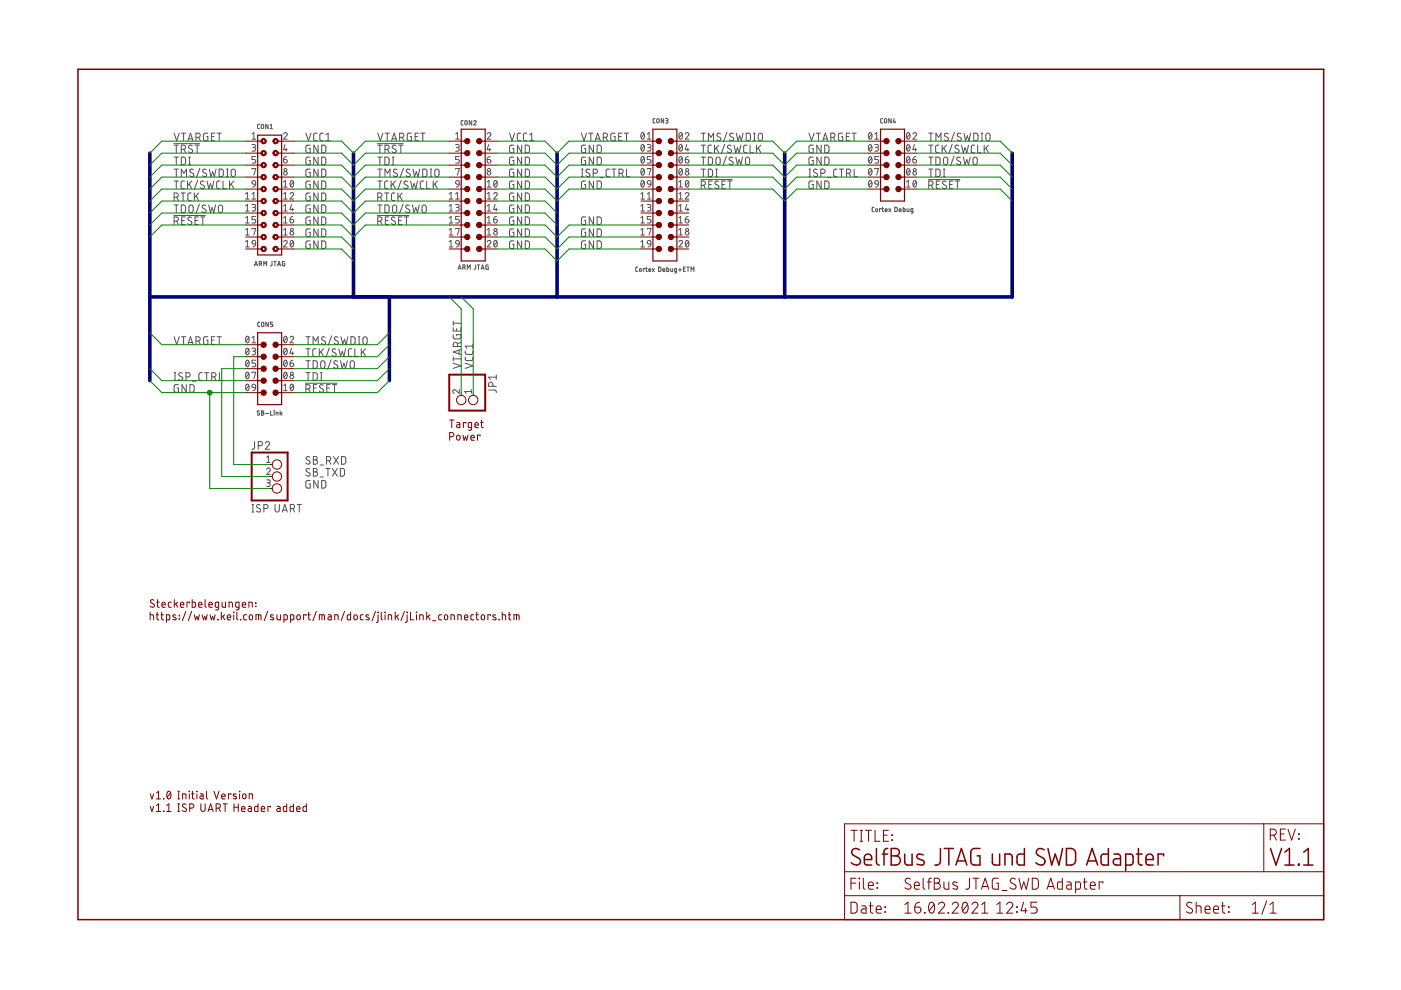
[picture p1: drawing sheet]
<svg xmlns="http://www.w3.org/2000/svg" width="297mm" height="210mm" viewBox="0 0 297 210" stroke-linecap="round" stroke-linejoin="round" font-family="sans-serif">
<g fill="none" stroke="#505050" stroke-width=".21">
<path d="M36.9 30.5h5.4M36.9 28.2l.6 1.6 .5-1.6M36.9 33.3h.9M36.9 35.9h.9M36.9 38.4h.9M36.9 30.8h.9M37.4 30.8v1.6M37.4 33.3v1.6M37.4 35.9v1.6M37.4 38.4v1.6M38.4 33.3h.7l.2 .3v1l-.2 .3h-.7zM38.4 31.7h.5a.44 .44 0 0 0 .4-.5 .44 .44 0 0 0-.4-.4h-.5v1.6"/>
<path d="M38.4 37.5v-1.6l.6 .8 .5-.8v1.6M38.5 28.2h.9M38.9 28.2v1.6M39 31.7l.3 .7M39.1 38.4l-.6 .1-.1 .3v1l.2 .2h.5M39.8 38.4v1.6M39.8 29.8l.6-1.6 .5 1.6M40 29.4h.8M40 33.3h.4M40 34.9h.4M40.1 39l.6 1M40.2 33.3v1.6"/>
<path d="M40.7 38.4l-.9 1M40.8 30.9a.42 .42 0 0 0-.6-.1 .42 .42 0 0 0-.1 .6l.6 .3a.38 .38 0 0 1 .1 .5 .38 .38 0 0 1-.5 .2l-.4-.2M41 36a.41 .41 0 0 0-.6-.1 .41 .41 0 0 0 0 .6l.5 .3a.41 .41 0 0 1 .1 .6 .41 .41 0 0 1-.6 0l-.2-.1M41.4 30.8h.8M41.6 29.1h.4a.44 .44 0 0 0 .5-.4 .44 .44 0 0 0-.5-.5h-.4v1.6M41.8 30.8v1.6M41.9 38.2l-.7 2M42.1 29.1l.4 .7M42.4 35.7l-.7 2M43.3 38.5a.42 .42 0 0 0-.6-.1 .42 .42 0 0 0-.1 .6l.6 .3a.4 .4 0 0 1 0 .7 .4 .4 0 0 1-.6-.1l-.2-.1M43.7 36a.41 .41 0 0 0-.6-.1 .41 .41 0 0 0 0 .6l.5 .3a.41 .41 0 0 1 .1 .6 .41 .41 0 0 1-.6 0l-.2-.1M43.9 38.4l.4 1.6 .3-1.1 .4 1.1 .3-1.6"/>
<path d="M44.1 28.2l-.7 .1-.2 .1v1.2l.2 .2h.7v-.8h-.3M44.4 35.9l.3 1.6 .4-1.1 .3 1.1 .4-1.6M44.8 29h.6M45.6 28.2h-.8v1.6h.8M46 28.2h.9M46.5 35.9h.6l.2 .2v1.1l-.2 .2-.6 .1zM46.5 28.2v1.6M46.7 38.4l-.7 .1-.1 .3 .1 1 .2 .2h.5M47.3 38.4v1.6h.7M48 35.9h.4M48 37.5h.4M48.2 35.9v1.6"/>
<path d="M48.7 38.4v1.6M49 39l.6 1M49.1 36l.4-.1 .3 .1 .1 1a.46 .46 0 0 1-.4 .5 .46 .46 0 0 1-.5-.5zM49.6 38.4l-.9 1M53.4 30.6l.6 .1 .2 .2-.2 .3-.4 .1M53.4 28.4l.4-.3v1.4M53.4 29.5h.8M53.4 35.9v-.2h.8l-.4 1.4M53.6 38.4h.5l.1 .7-.6-.1-.2-.1zM53.8 31.3a.39 .39 0 0 1 .4 .4 .39 .39 0 0 1-.4 .3h-.4M54.2 33.2h-.8v.6h.5a.4 .4 0 0 1 .3 .4 .4 .4 0 0 1-.3 .4h-.5M54.2 39.1l-.2 .4-.4 .2"/>
<path d="M55 26.4h-.3l-.1 .2v.6l.4 .1M55.4 26.5l.2-.1 .3 .1-.1 .7-.4-.1zM56.8 26.4v.9l-.5-.9v.9M57.3 27.3h.5M57.3 26.6l.2-.2v.9M60.1 28.4a.39 .39 0 0 1 .6-.3 .39 .39 0 0 1 .1 .6l-.7 .8h.8M60.1 33.8h.5a.4 .4 0 0 1 .3 .4 .4 .4 0 0 1-.4 .4 .4 .4 0 0 1-.4-.4zM60.1 38.6l.4-.3v1.4M60.1 39.7h.8M60.4 30.6l-.3 1.1h.8M60.7 31.4v.6M60.7 33.2l-.5 .2-.1 .4"/>
<path d="M61.7 38.4l.1-.1a.71 .71 0 0 1 .5 .7 .71 .71 0 0 1-.5 .6l-.3-.6zM62.2 38.6l-.6 .7M64.9 28.2l.5 1.6 .5-1.6M65.8 30.8h-.7l-.2 .2v1l.2 .4h.7v-.9h-.3M65.8 33.3h-.7l-.2 .2v1.1l.2 .3h.7v-.9h-.3M65.8 35.9h-.7l-.2 .2v1l.2 .3 .7 .1v-.9h-.3M65.8 38.4h-.6l-.3 .2v1l.2 .4h.7v-.9h-.3M67.2 28.2l-.5 .1-.2 .3v1l.2 .2h.5M67.4 30.8v1.6l-.9-1.6v1.6M67.4 33.3v1.6l-.9-1.6v1.6M67.4 35.9v1.6l-.9-1.6v1.6M67.4 38.4v1.6l-.9-1.6v1.6"/>
<path d="M68.2 30.8h.6l.3 .3v1l-.3 .3h-.6zM68.2 33.3h.6l.3 .3v1l-.3 .3h-.6zM68.2 35.9h.6l.3 .2v1.1l-.3 .2-.6 .1zM68.2 38.4h.6l.3 .3v1l-.3 .3h-.6zM68.5 28.2l-.5 .1-.2 .3v1l.2 .2h.5M69.1 29.8h.9M69.1 28.6l.5-.4v1.6M80 30.5h5.5M80.1 28.2l.5 1.6 .6-1.6M80.1 33.3h.9M80.1 35.9h.9M80.1 38.4h.9"/>
<path d="M80.1 30.8h.9M80.5 30.8v1.6M80.5 33.3v1.6M80.5 35.9v1.6M80.5 38.4v1.6M81.6 33.3h.6l.3 .3v.9l-.3 .4h-.6zM81.6 31.7h.5a.44 .44 0 0 0 .4-.5 .44 .44 0 0 0-.4-.4h-.5v1.6M81.6 37.5v-1.6l.6 .8 .5-.8v1.6M81.6 28.2h.9M82.1 28.2v1.6M82.1 31.7l.4 .7M82.3 38.4h-.5l-.2 .4v1l.2 .2h.5"/>
<path d="M82.9 38.4v1.6M83 29.8l.6-1.6 .5 1.6M83.1 29.4h.9M83.2 33.3h.3M83.2 34.9h.3M83.3 39l.5 1M83.4 33.3v1.6M83.8 38.4l-.9 1M83.9 30.9a.41 .41 0 0 0-.6-.1 .41 .41 0 0 0 0 .7l.5 .2a.44 .44 0 0 1 0 .7 .44 .44 0 0 1-.7-.2M84.2 36a.42 .42 0 0 0-.6-.1 .42 .42 0 0 0-.1 .5l.6 .4a.38 .38 0 0 1 .1 .5 .38 .38 0 0 1-.5 .1l-.3-.1M84.5 30.8h.9M84.7 29.1h.5a.44 .44 0 0 0 .4-.4 .44 .44 0 0 0-.4-.5h-.5v1.6"/>
<path d="M85 30.8v1.6M85.1 38.2l-.8 2M85.3 29.1l.3 .7M85.6 35.7l-.8 2M86.4 38.5a.41 .41 0 0 0-.6-.1 .41 .41 0 0 0-.1 .6l.6 .3a.38 .38 0 0 1 .2 .5 .38 .38 0 0 1-.5 .2l-.4-.2M86.9 36a.42 .42 0 0 0-.6-.1 .42 .42 0 0 0-.1 .5l.6 .4a.38 .38 0 0 1 .1 .5 .38 .38 0 0 1-.5 .1l-.3-.1M87.1 38.4l.3 1.6 .4-1.1 .4 1.1 .3-1.6M87.2 28.2l-.6 .1-.2 .1-.1 1.1 .3 .3h.6v-.8h-.2M87.5 35.9l.4 1.6 .4-1.1 .3 1.1 .4-1.6M88 29h.5M88.7 28.2h-.7v1.6h.7M89.2 28.2h.9"/>
<path d="M89.6 35.9h.7l.2 .2v1.1l-.2 .2-.7 .1zM89.6 28.2v1.6M89.8 38.4h-.5l-.2 .4v1l.2 .2h.5M90.5 38.4v1.6h.7M91.2 35.9h.4M91.2 37.5h.4M91.4 35.9v1.6M91.8 38.4v1.6M92.2 39l.6 1M92.3 36l.3-.1 .3 .1 .2 1a.46 .46 0 0 1-.5 .5 .46 .46 0 0 1-.4-.5zM92.8 38.4l-1 1M96.6 30.6h.5l.3 .3-.2 .3-.4 .1"/>
<path d="M96.6 29.5h.8M96.6 35.9v-.2h.8l-.4 1.4M96.6 28.4l.4-.3v1.4M96.7 38.4h.6l.1 .7-.7-.2zM97 31.3a.39 .39 0 0 1 .4 .4 .39 .39 0 0 1-.4 .3h-.4M97.4 33.2h-.8v.6h.5a.4 .4 0 0 1 .3 .4 .4 .4 0 0 1-.3 .4h-.5M97.4 39.1l-.1 .3-.5 .3M98.2 25.6h-.3l-.1 .2v.6l.4 .1M98.6 25.6l.4 .1v.7l-.1 .1-.3-.1zM100 25.6v.9l-.5-.9v.9M100.4 25.8a.26 .26 0 0 1 .4-.2 .26 .26 0 0 1 .1 .4l-.5 .5h.6M103.3 28.4a.39 .39 0 0 1 .5-.3 .39 .39 0 0 1 .1 .6l-.6 .8h.8"/>
<path d="M103.3 33.8h.5a.39 .39 0 0 1 .3 .4 .39 .39 0 0 1-.4 .4 .39 .39 0 0 1-.4-.4zM103.3 39.7h.8M103.3 38.6l.4-.3v1.4M103.6 30.6l-.3 1.1h.8M103.8 31.4v.6M103.9 33.2l-.4 .1-.2 .5M104.8 38.4l.3-.1a.83 .83 0 0 1 0 1.4 .88 .88 0 0 1-.3-1.3zM105.4 38.6l-.7 .7M108 28.2l.6 1.6 .5-1.6M108.9 30.8h-.7l-.1 .2-.1 1 .2 .4h.7v-.9h-.2M108.9 33.3h-.7l-.1 .2-.1 1.1 .2 .3h.7v-.9h-.2M108.9 35.9h-.7l-.1 .2-.1 1 .2 .3 .7 .1v-.9h-.2"/>
<path d="M108.9 38.4h-.5l-.3 .2-.1 1 .2 .4h.7v-.9h-.2M110.4 28.2l-.5 .1-.2 .3v1l.2 .2h.5M110.6 30.8v1.6l-.9-1.6v1.6M110.6 33.3v1.6l-.9-1.6v1.6M110.6 35.9v1.6l-.9-1.6v1.6M110.6 38.4v1.6l-.9-1.6v1.6M111.4 30.8h.6l.2 .3 .1 .8-.3 .5h-.6zM111.4 33.3h.6l.2 .3 .1 .9-.3 .4h-.6zM111.4 35.9h.6l.2 .2 .1 .9-.3 .4-.6 .1zM111.4 38.4h.6l.2 .3 .1 .9-.3 .4h-.6zM111.7 28.2l-.5 .1-.2 .3v1l.2 .2h.5M112.3 29.8h.9"/>
<path d="M112.3 28.6l.4-.4v1.6M123.3 28.2l.5 1.6 .6-1.6M123.3 35.9h.3M123.3 37.5h.3M123.4 35.9v1.6M124.2 30.8h-.7l-.2 .2v1l.2 .4h.7v-.9h-.3M124.2 33.3h-.7l-.2 .2v1.1l.2 .3h.7v-.9h-.3M124.2 38.4h-.6l-.3 .2v1l.2 .4h.7v-.9h-.3M124.8 28.2h.9M125 36a.41 .41 0 0 0-.6-.1 .41 .41 0 0 0 0 .6l.5 .3a.44 .44 0 0 1 0 .7 .44 .44 0 0 1-.7-.2M125.3 28.2v1.6M125.8 36.7h.4a.44 .44 0 0 0 .5-.4 .44 .44 0 0 0-.5-.4h-.4v1.6"/>
<path d="M125.8 30.8v1.6l-.9-1.6v1.6M125.8 33.3v1.6l-.9-1.6v1.6M125.8 38.4v1.6l-.9-1.6v1.6M126.2 29.8l.5-1.6 .6 1.6M126.3 29.4h.8M126.6 30.8h.6l.3 .3v.8l-.3 .5h-.6zM126.6 33.3h.6l.3 .3v.9l-.3 .4h-.6zM126.6 38.4h.6l.3 .3v.9l-.3 .4h-.6zM127.2 37.7h.7M127.9 29.1h.5a.44 .44 0 0 0 .4-.4 .44 .44 0 0 0-.4-.5h-.5v1.6M128.4 29.1l.4 .7M129.2 35.9h-.5l-.2 .3v1.1l.2 .1 .5 .1"/>
<path d="M129.7 35.9h.9M130.2 35.9v1.6M130.4 28.2l-.7 .1-.2 .1v1.1l.2 .3h.7v-.8h-.3M131.2 29h.5M131.2 36.7h.5a.44 .44 0 0 0 .4-.4 .44 .44 0 0 0-.4-.4h-.5v1.6M131.8 36.7l.3 .8M131.9 28.2h-.7v1.6h.7M132.4 28.2h.9M132.8 28.2v1.6M132.8 35.9v1.6h.8M136 28.2l.1-.1a.71 .71 0 0 1 .6 .7 .71 .71 0 0 1-.6 .7l-.2-.4zM136 30.8l.1-.1a.71 .71 0 0 1 .6 .6 .71 .71 0 0 1-.6 .7l-.2-.4z"/>
<path d="M136 33.3l.1-.1a.71 .71 0 0 1 .6 .7 .71 .71 0 0 1-.6 .7l-.2-.7zM136 35.8h.1a.71 .71 0 0 1 .6 .6 .71 .71 0 0 1-.6 .7l-.2-.7zM136 38.4l.1-.1a.71 .71 0 0 1 .6 .7 .71 .71 0 0 1-.6 .6l-.2-.6zM136.6 28.4l-.6 .8M136.6 31l-.6 .7M136.6 33.5l-.6 .8M136.6 36l-.6 .8M136.6 38.6l-.6 .7M137.2 30.6l.6 .1 .2 .2-.2 .3-.4 .1M137.2 29.5h.8M137.2 35.9v-.2h.8l-.4 1.4M137.2 28.4l.4-.3v1.4"/>
<path d="M137.4 38.4h.5l.1 .7-.7-.2zM137.6 31.3a.39 .39 0 0 1 .4 .4 .39 .39 0 0 1-.4 .3h-.4M138 33.2h-.8v.6h.5a.4 .4 0 0 1 .3 .4 .4 .4 0 0 1-.3 .4h-.5M138 39.1l-.1 .3-.5 .3M138.9 25.1l-.3 .1-.1 .2v.6l.4 .1M139.3 25.3l.1-.2 .3 .2v.7l-.4-.1zM140.7 25.1v1l-.5-1v1M141.1 25.1l.5 .2v.2l-.2 .1M141.2 25.6h.2M141.4 25.6l.2 .3-.1 .2h-.4M143.9 39.7h.8M143.9 38.6l.4-.3v1.4"/>
<path d="M144.1 28.2l.2-.1a.83 .83 0 0 1 0 1.4 .87 .87 0 0 1-.2-1.3zM144.1 30.8l.2-.2a.83 .83 0 0 1 0 1.4 .87 .87 0 0 1-.2-1.2zM144.1 33.3l.2-.1a.83 .83 0 0 1 0 1.4 .87 .87 0 0 1-.2-1.3zM144.1 35.8l.2-.1a.83 .83 0 0 1 0 1.4 .88 .88 0 0 1-.2-1.3zM144.6 28.4l-.6 .8M144.6 31l-.6 .7M144.6 33.5l-.6 .8M144.6 36l-.6 .8M145.3 28.4a.39 .39 0 0 1 .5-.3 .39 .39 0 0 1 .2 .6l-.7 .8h.8M145.3 33.8h.5a.4 .4 0 0 1 .3 .4 .4 .4 0 0 1-.4 .4 .4 .4 0 0 1-.4-.4zM145.5 38.4l.2-.1a.83 .83 0 0 1 0 1.4 .88 .88 0 0 1-.2-1.3zM145.6 30.6l-.3 1.1h.8"/>
<path d="M145.8 31.4v.6M145.9 33.2l-.5 .2-.1 .4M146 38.6l-.6 .7M148.6 38.1h6.7M148.7 39.3h.4a.46 .46 0 0 0 .5-.5 .46 .46 0 0 0-.5-.4h-.4v1.6M148.7 28.2h.9M148.7 33.3h.9M148.7 35.9h.9M148.7 30.8h.9M149.1 28.2v1.6M149.1 30.8v1.6M149.1 33.3v1.6"/>
<path d="M149.1 35.9v1.6M149.2 39.3l.4 .7M150.2 35.9h.6l.2 .2 .1 .9-.3 .4-.6 .1zM150.2 33.3h.6l.2 .3 .1 .9-.3 .4h-.6zM150.2 29.8v-1.6l.5 .9 .6-.9v1.6M150.3 39.1h.5M150.8 30.8h-.5l-.2 .3 .1 1.1 .1 .2h.5M151 38.4h-.7v1.6h.7M151.5 30.8v1.6M151.7 35.9h.4M151.7 37.5h.4M151.8 31.4l.6 1"/>
<path d="M151.9 33.4l.4-.1 .3 .1 .1 1.1a.46 .46 0 0 1-.5 .4 .46 .46 0 0 1-.4-.4zM151.9 35.9v1.6M152.3 38.5a.41 .41 0 0 0-.5-.1 .41 .41 0 0 0-.1 .6l.6 .3a.41 .41 0 0 1 0 .6 .41 .41 0 0 1-.6 0l-.2-.1M152.4 30.8l-.9 .9M152.8 28.4a.41 .41 0 0 0-.7-.1 .41 .41 0 0 0 .1 .6l.5 .3a.44 .44 0 0 1-.1 .7 .44 .44 0 0 1-.6-.3M153.1 39.1h.5M153.6 30.6l-.7 2M153.8 38.4h-.7v1.6h.7M154 33.1l-.7 2M154.1 28l-.7 2M154.3 38.4h.9M154.7 38.4v1.6"/>
<path d="M155 30.9a.41 .41 0 0 0-.6-.1 .41 .41 0 0 0 0 .7l.5 .2a.41 .41 0 0 1 .1 .6 .41 .41 0 0 1-.7 0l-.1-.1M155.4 33.4a.41 .41 0 0 0-.7 0 .41 .41 0 0 0 .1 .6l.5 .2a.44 .44 0 0 1-.1 .7 .44 .44 0 0 1-.6-.2M155.5 28.4a.41 .41 0 0 0-.6-.1 .41 .41 0 0 0 0 .6l.5 .3a.44 .44 0 0 1-.1 .7 .44 .44 0 0 1-.6-.3M155.6 30.8l.4 1.6 .4-1.1 .3 1.1 .4-1.6M156 33.3l.4 1.6 .3-1.1 .4 1.1 .3-1.6M156.1 28.2l.4 1.6 .3-1 .4 1 .3-1.6M158.2 33.4l.3-.1 .3 .1 .1 1.1a.44 .44 0 0 1-.4 .4 .44 .44 0 0 1-.4-.4zM158.2 28.2l.6 .1 .3 .2v.9l-.3 .4h-.6zM158.4 30.8h-.5l-.2 .3v1.1l.2 .2h.5M159 30.8v1.6h.8M159.8 28.2h.3M159.8 29.8h.3"/>
<path d="M160 28.2v1.6M160.4 30.8v1.6M160.8 31.4l.5 1M160.9 28.4l.3-.2 .3 .2 .1 1a.44 .44 0 0 1-.4 .4 .44 .44 0 0 1-.4-.4zM161.3 30.8l-.9 .9M171.5 28.2l.6 1.6 .5-1.6M171.5 35.9h.4M171.5 37.5h.4M171.7 35.9v1.6M172.4 30.8h-.7l-.1 .2-.1 1 .2 .4h.7v-.9h-.3M172.4 33.3h-.7l-.1 .2-.1 1.1 .2 .3h.7v-.9h-.3M172.4 38.4h-.5l-.3 .2-.1 1 .2 .4h.7v-.9h-.3"/>
<path d="M173.1 28.2h.9M173.3 36a.42 .42 0 0 0-.6-.1 .42 .42 0 0 0-.1 .5l.6 .4a.38 .38 0 0 1 .1 .5 .38 .38 0 0 1-.5 .1l-.4-.1M173.5 28.2v1.6M174 36.7h.5a.44 .44 0 0 0 .4-.4 .44 .44 0 0 0-.4-.4h-.5v1.6M174.1 30.8v1.6l-.9-1.6v1.6M174.1 33.3v1.6l-.9-1.6v1.6M174.1 38.4v1.6l-.9-1.6v1.6M174.4 29.8l.6-1.6 .5 1.6M174.6 29.4h.8M174.9 30.8h.6l.2 .3 .1 .8-.3 .5h-.6zM174.9 33.3h.6l.2 .3 .1 .9-.3 .4h-.6zM174.9 38.4h.6l.2 .3 .1 .9-.3 .4h-.6z"/>
<path d="M175.5 37.7h.7M176.1 29.1h.5a.44 .44 0 0 0 .5-.4 .44 .44 0 0 0-.5-.5h-.5v1.6M176.7 29.1l.4 .7M177.5 35.9h-.5l-.2 .3v1.1l.2 .1 .5 .1M178 35.9h.9M178.4 35.9v1.6M178.7 28.2l-.7 .1-.2 .1v1.2l.2 .2h.7v-.8h-.3M179.4 29h.6M179.5 36.7h.4a.44 .44 0 0 0 .5-.4 .44 .44 0 0 0-.5-.4h-.4v1.6M180 36.7l.4 .8M180.1 28.2h-.7v1.6h.7M180.6 28.2h.9"/>
<path d="M181.1 28.2v1.6M181.1 35.9v1.6h.7M184.3 35.8l.2-.1a.83 .83 0 0 1 0 1.4 .88 .88 0 0 1-.2-1.3zM184.3 38.4l.2-.1a.83 .83 0 0 1 0 1.4 .88 .88 0 0 1-.2-1.3zM184.4 28.1h.1a.83 .83 0 0 1 0 1.4 .86 .86 0 0 1-.1-1.4zM184.4 30.7l.1-.1a.83 .83 0 0 1 0 1.4 .86 .86 0 0 1-.1-1.3zM184.4 33.2h.1a.83 .83 0 0 1 0 1.4 .86 .86 0 0 1-.1-1.4zM184.8 28.4l-.6 .8M184.8 31l-.6 .7M184.8 33.5l-.6 .8M184.8 36l-.6 .8M184.8 38.6l-.6 .7"/>
<path d="M185.5 30.6l.6 .1 .1 .2-.1 .3-.5 .1M185.5 29.5h.8M185.5 35.9v-.2h.8l-.4 1.4M185.5 28.4l.4-.3v1.4M185.6 38.4h.5l.2 .7-.7-.2-.1-.2zM185.9 31.3a.39 .39 0 0 1 .4 .4 .39 .39 0 0 1-.4 .3h-.4M186.3 33.2h-.8v.6h.4a.4 .4 0 0 1 .4 .4 .4 .4 0 0 1-.4 .4h-.4M186.3 39.1l-.3 .4-.4 .2M187.1 25.1l-.3 .1-.1 .2 .1 .6 .3 .1M187.6 25.2l.2-.1 .2 .2v.6l-.2 .2-.3-.2zM189 25.1v1l-.6-1v1M189.6 25.1l-.2 .8h.5"/>
<path d="M189.7 25.7v.4M192.2 39.7h.8M192.2 38.6l.4-.3v1.4M192.4 28.2l.2-.1a.83 .83 0 0 1 0 1.4 .87 .87 0 0 1-.2-1.3zM192.4 30.8l.2-.2a.83 .83 0 0 1 0 1.4 .87 .87 0 0 1-.2-1.2zM192.4 33.3l.2-.1a.83 .83 0 0 1 0 1.4 .87 .87 0 0 1-.2-1.3zM192.4 35.8l.2-.1a.83 .83 0 0 1 0 1.4 .88 .88 0 0 1-.2-1.3zM192.9 28.4l-.6 .8M192.9 31l-.6 .7M192.9 33.5l-.6 .8M192.9 36l-.6 .8M193.5 28.4a.38 .38 0 0 1 .6-.3 .38 .38 0 0 1 .1 .6l-.7 .8h.8"/>
<path d="M193.5 33.8h.5a.39 .39 0 0 1 .3 .4 .39 .39 0 0 1-.4 .4 .39 .39 0 0 1-.4-.4zM193.7 38.4l.1-.1a.71 .71 0 0 1 .5 .7 .71 .71 0 0 1-.5 .6l-.3-.6zM193.9 30.6l-.4 1.1h.8M194.1 31.4v.6M194.2 33.2l-.5 .2-.2 .4M194.2 38.6l-.6 .7M196.8 38.1h6.7M196.9 39.3h.5a.46 .46 0 0 0 .4-.5 .46 .46 0 0 0-.4-.4h-.5v1.6M196.9 28.2h.9M196.9 33.3h.9M196.9 35.9h.9M196.9 30.8h.9"/>
<path d="M197.4 28.2v1.6M197.4 30.8v1.6M197.4 33.3v1.6M197.4 35.9v1.6M197.5 39.3l.3 .7M198.4 35.9h.7l.2 .2v1.1l-.2 .2-.7 .1zM198.4 33.3h.7l.2 .3v1l-.2 .3h-.7zM198.4 29.8v-1.6l.6 .9 .5-.9v1.6M198.5 39.1h.6M199.1 30.8h-.5l-.2 .3v1.1l.2 .2h.5M199.2 38.4h-.7v1.6h.7M199.7 30.8v1.6"/>
<path d="M200 35.9h.4M200 37.5h.4M200.1 31.4l.6 1M200.2 33.4l.3-.1 .3 .1 .1 1.1a.44 .44 0 0 1-.4 .4 .44 .44 0 0 1-.5-.4zM200.2 35.9v1.6M200.6 38.5a.41 .41 0 0 0-.6-.1 .41 .41 0 0 0-.1 .6l.6 .3a.38 .38 0 0 1 .1 .5 .38 .38 0 0 1-.5 .2l-.3-.2M200.7 30.8l-1 .9M201 28.4a.42 .42 0 0 0-.6-.1 .42 .42 0 0 0-.1 .5l.6 .4a.38 .38 0 0 1 .2 .5 .38 .38 0 0 1-.6 .1l-.3-.2M201.3 39.1h.6M201.9 30.6l-.7 2M202.1 38.4h-.8v1.6h.8M202.3 33.1l-.8 2"/>
<path d="M202.4 28l-.8 2M202.5 38.4h.9M203 38.4v1.6M203.2 30.9a.41 .41 0 0 0-.5-.1 .41 .41 0 0 0-.1 .6l.6 .3a.38 .38 0 0 1 .1 .5 .38 .38 0 0 1-.5 .2l-.4-.2M203.6 33.4l-.5-.1-.3 .4 .1 .2 .6 .3a.38 .38 0 0 1 .2 .6 .38 .38 0 0 1-.6 .1l-.3-.2M203.7 28.4a.42 .42 0 0 0-.6-.1 .42 .42 0 0 0-.1 .5l.6 .4a.38 .38 0 0 1 .2 .5 .38 .38 0 0 1-.6 .1l-.3-.2M203.9 30.8l.3 1.6 .4-1.1 .4 1.1 .3-1.6M204.3 33.3l.3 1.6 .4-1.1 .3 1.1 .4-1.6M204.4 28.2l.3 1.6 .4-1 .3 1 .4-1.6M206.4 33.4l.3-.1 .4 .1 .1 1.1a.46 .46 0 0 1-.5 .4 .46 .46 0 0 1-.4-.4zM206.5 28.2l.6 .1 .2 .2v1.1l-.2 .2h-.6zM206.7 30.8h-.6l-.2 .3 .1 1.1 .1 .2h.6"/>
<path d="M207.3 30.8v1.6h.7M208 28.2h.4M208 29.8h.4M208.2 28.2v1.6M208.7 30.8v1.6M209 31.4l.6 1M209.1 28.4l.3-.2 .4 .2 .1 1a.46 .46 0 0 1-.4 .4 .46 .46 0 0 1-.5-.4zM209.6 30.8l-.9 .9M36.9 45.7h6.6M36.9 41.8h.5a.46 .46 0 0 0 .4-.4 .46 .46 0 0 0-.4-.5h-.5v1.6M36.9 46.9h.5a.46 .46 0 0 0 .4-.4 .46 .46 0 0 0-.4-.5h-.5v1.6M36.9 43.5h.9"/>
<path d="M37.4 43.5v1.6M37.5 41.8l.3 .7M37.5 46.9l.3 .7M38.4 40.9h.9M38.4 43.5h.7l.2 .3v1l-.2 .3h-.7zM38.5 46.7h.6M38.8 40.9v1.6M39.3 46h-.8v1.6h.8M40.2 43.6l.3-.1 .3 .1 .2 1a.46 .46 0 0 1-.5 .5 .46 .46 0 0 1-.5-.5zM40.6 40.9l-.6 .1-.2 .3 .1 1 .1 .2h.6M40.6 46.1a.42 .42 0 0 0-.6-.1 .42 .42 0 0 0-.1 .6l.6 .3a.4 .4 0 0 1 .1 .7 .4 .4 0 0 1-.7-.1l-.1-.1M41.2 40.9v1.6"/>
<path d="M41.3 46.7h.6M41.6 41.6l.5 .9M42.1 46h-.8v1.6h.8M42.1 40.9l-.9 1M42.3 43.3l-.7 2M42.5 46h.9M43 46v1.6M43.6 43.6a.41 .41 0 0 0-.6-.1 .41 .41 0 0 0-.1 .6l.6 .3a.44 .44 0 0 1 0 .7 .44 .44 0 0 1-.7-.2M44.3 43.5l.3 1.6 .4-1.1 .3 1.1 .4-1.6M46.4 43.6l.4-.1 .3 .1 .1 1a.46 .46 0 0 1-.5 .5 .46 .46 0 0 1-.4-.5zM52.1 41.1l.4-.3v1.4M52.1 43.7l.4-.4v1.4"/>
<path d="M52.1 46.2l.4-.3v1.4M52.1 48.7l.4-.3v1.4M52.1 51.3l.4-.3v1.4M52.1 42.2h.7M52.1 44.7h.7M52.1 47.3h.7M52.1 49.8h.7M52.1 52.4h.7M53.4 43.3l.6 .1 .2 .2-.2 .3-.4 .1M53.4 41.1l.4-.3v1.4M53.4 48.6v-.2h.8l-.4 1.4M53.4 42.2h.8"/>
<path d="M53.6 51.1h.5l.1 .7h-.5l-.3-.2zM53.8 44a.39 .39 0 0 1 .4 .4 .39 .39 0 0 1-.4 .3h-.4M54 56.4l.3-1 .3 1M54 56.1h.5M54.2 45.9h-.8v.6h.5a.4 .4 0 0 1 .3 .4 .4 .4 0 0 1-.3 .4h-.5M54.2 51.8l-.2 .4-.4 .2M55 55.9l.4-.1v-.3l-.4-.1v1M55.3 55.9l.2 .5M55.9 56.4v-1l.3 .5 .3-.5v1M57.7 55.4v.9l-.3 .1M58 55.4h.6M58.3 55.4v1"/>
<path d="M58.8 56.4l.4-1 .3 1M58.9 56.1h.5M60.1 51.3a.39 .39 0 0 1 .6-.3 .39 .39 0 0 1 .1 .6l-.7 .8h.8M60.1 41.1l.4-.3v1.4M60.1 43.7l.4-.4v1.4M60.1 46.2l.4-.3v1.4M60.1 48.7l.4-.3v1.4M60.1 42.2h.8M60.1 44.7h.8M60.1 47.3h.8M60.1 49.8h.8M60.4 55.4h-.5l-.1 .2 .1 .7 .5 .1v-.6h-.2"/>
<path d="M61.5 41.1a.38 .38 0 0 1 .5-.3 .38 .38 0 0 1 .1 .6l-.6 .8h.8M61.5 46.5h.5a.39 .39 0 0 1 .3 .4 .39 .39 0 0 1-.4 .4 .39 .39 0 0 1-.4-.4zM61.7 51.1l.1-.1a.71 .71 0 0 1 .5 .7 .71 .71 0 0 1-.5 .6l-.3-.6zM61.8 43.3l-.3 1.1h.8M62 44.1v.6M62.1 45.9l-.4 .1-.2 .5M62.2 51.3l-.6 .7M65.8 40.9h-.6l-.3 .2v1.1l.2 .3h.7v-.8h-.3M65.8 43.5h-.6l-.3 .2v1l.2 .4h.7v-.9h-.3M65.8 48.5h-.6l-.3 .3v1l.2 .3 .7 .1v-.9h-.3M65.8 46h-.6l-.3 .2v1.1l.2 .3h.7v-.9h-.3M65.8 51.1h-.6l-.3 .2v1l.2 .4h.7v-.9h-.3"/>
<path d="M67.4 40.9v1.6l-.9-1.6v1.6M67.4 43.5v1.6l-.9-1.6v1.6M67.4 46v1.6l-.9-1.6v1.6M67.4 48.5v1.7l-.9-1.7v1.7M67.4 51.1v1.6l-.9-1.6v1.6M68.2 40.9l.6 .1 .3 .2v1.1l-.3 .2h-.6zM68.2 43.5h.6l.3 .3v1l-.3 .3h-.6zM68.2 48.5l.6 .1 .3 .2v1.1l-.3 .2-.6 .1zM68.2 46h.6l.3 .3v1l-.3 .3h-.6zM68.2 51.1h.6l.3 .3v1l-.3 .3h-.6zM80 45.7h6.7M80.1 41.8h.4a.46 .46 0 0 0 .5-.4 .46 .46 0 0 0-.5-.5h-.4v1.6"/>
<path d="M80.1 46.9h.4a.46 .46 0 0 0 .5-.4 .46 .46 0 0 0-.5-.5h-.4v1.6M80.1 43.5h.9M80.5 43.5v1.6M80.6 41.8l.4 .7M80.6 46.9l.4 .7M81.6 40.9h.8M81.6 43.5h.6l.3 .3v.8l-.3 .5h-.6zM81.7 46.7h.6M82 40.9v1.6M82.4 46h-.7v1.6h.7M83.4 43.6l.3-.1 .3 .1 .1 1a.44 .44 0 0 1-.4 .5 .44 .44 0 0 1-.5-.5zM83.7 40.9l-.6 .1-.1 .3v1l.2 .2h.5"/>
<path d="M83.8 46.1a.41 .41 0 0 0-.6-.1 .41 .41 0 0 0-.1 .6l.6 .3a.38 .38 0 0 1 .1 .6 .38 .38 0 0 1-.5 .1l-.3-.2M84.4 40.9v1.6M84.5 46.7h.6M84.8 41.6l.5 .9M85.2 46h-.7v1.6h.7M85.3 40.9l-.9 1M85.4 43.3l-.7 2M85.7 46h.9M86.2 46v1.6M86.8 43.6l-.4-.1-.4 .3 .1 .3 .6 .3a.38 .38 0 0 1 .1 .5 .38 .38 0 0 1-.5 .2l-.3-.2M87.4 43.5l.4 1.6 .4-1.1 .3 1.1 .4-1.6M89.6 43.6l.3-.1 .4 .1 .1 1a.46 .46 0 0 1-.5 .5 .46 .46 0 0 1-.4-.5z"/>
<path d="M95.2 42.2h.8M95.2 44.7h.8M95.2 47.3h.8M95.2 49.8h.8M95.2 52.4h.8M95.2 41.1l.4-.3v1.4M95.2 43.7l.4-.4v1.4M95.2 46.2l.4-.3v1.4M95.2 48.7l.4-.3v1.4M95.2 51.3l.4-.3v1.4M96.6 43.3l.6 .1 .2 .2-.2 .3-.4 .1M96.6 42.2h.8"/>
<path d="M96.6 48.6v-.2h.8l-.4 1.4M96.6 41.1l.4-.3v1.4M96.7 51.1h.6l.1 .7-.7-.2zM97 44a.39 .39 0 0 1 .4 .4 .39 .39 0 0 1-.4 .3h-.4M97.1 57.1l.3-.9 .3 .9M97.2 56.9h.5M97.4 45.9h-.8v.6h.5a.4 .4 0 0 1 .3 .4 .4 .4 0 0 1-.3 .4h-.5M97.4 51.8l-.1 .3-.5 .3M98.1 56.7l.5-.1-.1-.4h-.4v.9M98.4 56.7l.3 .4M99.1 57.1v-.9l.3 .5 .3-.5v.9M100.8 56.2v.8l-.3 .1"/>
<path d="M101.2 56.2h.5M101.5 56.2v.9M102 57.1l.3-.9 .3 .9M102.1 56.9h.5M103.3 51.3a.38 .38 0 0 1 .5-.3 .38 .38 0 0 1 .1 .6l-.6 .8h.8M103.3 42.2h.8M103.3 44.7h.8M103.3 47.3h.8M103.3 49.8h.8M103.3 41.1l.4-.3v1.4M103.3 43.7l.4-.4v1.4M103.3 46.2l.4-.3v1.4"/>
<path d="M103.3 48.7l.4-.3v1.4M103.5 56.2l-.5 .1 .1 .8h.4v-.5h-.1M104.7 41.1a.38 .38 0 0 1 .5-.3 .38 .38 0 0 1 .1 .6l-.6 .8h.7M104.7 46.5h.4a.39 .39 0 0 1 .3 .4 .39 .39 0 0 1-.4 .4 .39 .39 0 0 1-.3-.4zM104.8 51.1l.3-.1a.83 .83 0 0 1 0 1.4 .88 .88 0 0 1-.3-1.3zM105 43.3l-.3 1.1h.7M105.2 44.1v.6M105.3 45.9l-.5 .2-.1 .4M105.4 51.3l-.7 .7M108.9 40.9h-.5l-.3 .2-.1 1.1 .2 .3h.7v-.8h-.2M108.9 43.5h-.5l-.3 .2-.1 1 .2 .4h.7v-.9h-.2M108.9 46h-.5l-.3 .2-.1 1.1 .2 .3h.7v-.9h-.2"/>
<path d="M108.9 48.5h-.5l-.3 .3-.1 1 .2 .3 .7 .1v-.9h-.2M108.9 51.1h-.5l-.3 .2-.1 1 .2 .4h.7v-.9h-.2M110.6 40.9v1.6l-.9-1.6v1.6M110.6 43.5v1.6l-.9-1.6v1.6M110.6 46v1.6l-.9-1.6v1.6M110.6 48.5v1.7l-.9-1.7v1.7M110.6 51.1v1.6l-.9-1.6v1.6M111.4 40.9l.6 .1 .2 .2 .1 .9-.3 .4h-.6zM111.4 43.5h.6l.2 .3 .1 .8-.3 .5h-.6zM111.4 46h.6l.2 .3 .1 .9-.3 .4h-.6zM111.4 48.5l.6 .1 .2 .2 .1 .9-.3 .4-.6 .1zM111.4 51.1h.6l.2 .3 .1 .9-.3 .4h-.6z"/>
<path d="M124.2 46h-.6l-.3 .2v1.1l.2 .3h.7v-.9h-.3M124.2 48.5h-.6l-.3 .3v1l.2 .3 .7 .1v-.9h-.3M124.2 51.1h-.6l-.3 .2v1l.2 .4h.7v-.9h-.3M125.8 46v1.6l-.9-1.6v1.6M125.8 48.5v1.7l-.9-1.7v1.7M125.8 51.1v1.6l-.9-1.6v1.6M126.6 46h.6l.3 .3v.9l-.3 .4h-.6zM126.6 48.5l.6 .1 .3 .2v.9l-.3 .4-.6 .1zM126.6 51.1h.6l.3 .3v.9l-.3 .4h-.6zM135.2 56.6l-.4 .2v.7l.4 .1M135.6 57h.4l-.1 .6-.3-.1zM135.9 42.2h.8"/>
<path d="M135.9 44.7h.8M135.9 47.3h.8M135.9 49.8h.8M135.9 52.4h.8M135.9 41.1l.3-.3v1.4M135.9 43.7l.3-.4v1.4M135.9 46.2l.3-.3v1.4M135.9 48.7l.3-.3v1.4M135.9 51.3l.3-.3v1.4M136.7 57l-.3-.1v.7M136.9 56.9h.3M137 56.6v.8l.2 .2"/>
<path d="M137.2 43.3l.6 .1 .2 .2-.2 .3-.4 .1M137.2 42.2h.8M137.2 48.6v-.2h.8l-.4 1.4M137.2 41.1l.4-.3v1.4M137.4 51.1h.5l.1 .7-.7-.2zM137.6 57.3h.4v-.3h-.3l-.1 .4v.2h.4M137.6 44a.39 .39 0 0 1 .4 .4 .39 .39 0 0 1-.4 .3h-.4M138 45.9h-.8v.6h.5a.4 .4 0 0 1 .3 .4 .4 .4 0 0 1-.3 .4h-.5M138 51.8l-.1 .3-.5 .3M138.3 56.9l.4 .7M138.7 56.9l-.4 .7M139.6 56.6l.5 .2v.5l-.1 .3h-.4z"/>
<path d="M140.5 57.3h.5l-.1-.3h-.2l-.2 .4 .1 .2h.4M141.4 56.6v1h.3l.1-.6-.4-.1M142.2 56.9l.1 .7h.3v-.7M143.4 57.6l-.4-.1 .1-.5 .3-.1v.8v.2h-.3M143.9 57.2h.6M143.9 51.3a.38 .38 0 0 1 .6-.3 .38 .38 0 0 1 .1 .6l-.7 .8h.8M143.9 42.2h.8M143.9 44.7h.8M143.9 47.3h.8M143.9 49.8h.8M143.9 41.1l.4-.3v1.4M143.9 43.7l.4-.4v1.4"/>
<path d="M143.9 46.2l.4-.3v1.4M143.9 48.7l.4-.3v1.4M144.2 56.9v.6M144.9 57h.3M145.3 41.1a.39 .39 0 0 1 .5-.3 .39 .39 0 0 1 .2 .6l-.7 .8h.8M145.3 46.5h.5a.4 .4 0 0 1 .3 .4 .4 .4 0 0 1-.4 .4 .4 .4 0 0 1-.4-.4zM145.3 56.6h-.4v1h.4M145.5 51.1l.2-.1a.83 .83 0 0 1 0 1.4 .88 .88 0 0 1-.2-1.3zM145.6 43.3l-.3 1.1h.8M145.6 56.6h.5M145.8 44.1v.6M145.9 56.6v1"/>
<path d="M145.9 45.9l-.5 .2-.1 .4M146 51.3l-.6 .7M146.5 57.6v-1l.3 .5 .3-.5v1M185.3 43.9l-.3 .1-.1 .1v.7l.4 .1M185.7 44.3h.4l-.1 .6-.3-.1zM186.8 44.3l-.3-.1v.7M187 44.2h.3M187.1 43.9v.8l.2 .2M187.7 44.6h.4l-.1-.3h-.3v.4l.4 .2M188.4 44.2l.4 .7M188.8 44.2l-.4 .7M189.7 43.9l.5 .2v.5l-.1 .3h-.4z"/>
<path d="M190.6 44.6h.5l-.1-.3h-.3l-.1 .4 .5 .2M191.5 43.9v1h.3l.1-.6-.4-.1M192.3 44.2v.5l.2 .2h.2v-.7M193.5 44.9l-.4-.1 .1-.5 .3-.1v.8l-.3 .2M36.9 71.4l.6 1.6 .5-1.6M36.9 79h.4M37.1 79v1.6M38.5 71.4h.9M38.7 79.1l-.6-.1-.2 .4 .1 .2 .6 .4a.38 .38 0 0 1 .1 .5 .38 .38 0 0 1-.5 .1l-.4-.2M38.9 71.4v1.6M39.4 79.9h.5a.46 .46 0 0 0 .4-.4 .46 .46 0 0 0-.4-.5h-.5v1.6M39.8 73l.6-1.6 .5 1.6"/>
<path d="M40 72.6h.8M41.6 72.3h.4a.46 .46 0 0 0 .5-.4 .46 .46 0 0 0-.5-.5h-.4v1.6M42.1 72.3l.4 .7M42.9 79h-.5l-.2 .4 .1 1.1 .6 .1M43.4 79h.9M43.8 79v1.6M44.1 71.4h-.7l-.2 .2v1.1l.2 .3h.7v-.9h-.3M44.8 72.1h.6M44.9 79.9h.4a.46 .46 0 0 0 .5-.4 .46 .46 0 0 0-.5-.5h-.4v1.6M45.4 79.9l.4 .7M45.6 71.4h-.8v1.6h.8M46 71.4h.9"/>
<path d="M46.5 71.4v1.6M46.5 79v1.6h.7M52.2 71.4l.3-.1a.76 .76 0 0 1 .3 .7 .76 .76 0 0 1-.5 .7l-.2-.7zM52.2 73.9l.3-.1a.83 .83 0 0 1 0 1.4 .88 .88 0 0 1-.3-1.3zM52.2 76.5l.3-.1a.83 .83 0 0 1 0 1.4 .88 .88 0 0 1-.3-1.3zM52.2 79l.3-.1a.83 .83 0 0 1 0 1.4 .88 .88 0 0 1-.3-1.3zM52.8 71.6l-.7 .8M52.8 74.1l-.7 .8M52.8 76.7l-.7 .7M52.8 79.2l-.7 .8M53.4 73.8l.6 .1 .2 .2-.2 .3h-.4M53.4 71.6l.4-.3v1.4"/>
<path d="M53.4 79.1v-.2h.8l-.4 1.4M53.4 72.7h.8M53.8 74.4a.39 .39 0 0 1 .4 .4 .39 .39 0 0 1-.4 .4h-.4M54.2 76.4h-.8v.6h.5a.4 .4 0 0 1 .3 .4 .4 .4 0 0 1-.3 .4h-.5M55.1 68.3l-.4 .2v.7l.4 .1M55.5 68.4l.4 .1v.6l-.1 .1-.3-.1zM56.9 68.3v1l-.5-1v1M57.8 68.3h-.5v.4h.4l.1 .2-.1 .3-.4 .1M60.3 71.4l.2-.1a.76 .76 0 0 1 .4 .7 .76 .76 0 0 1-.5 .7l-.3-.7zM60.3 73.9l.2-.1a.83 .83 0 0 1 0 1.4 .88 .88 0 0 1-.2-1.3zM60.3 76.5l.2-.1a.83 .83 0 0 1 0 1.4 .88 .88 0 0 1-.2-1.3zM60.3 79l.2-.1a.83 .83 0 0 1 0 1.4 .88 .88 0 0 1-.2-1.3z"/>
<path d="M60.8 71.6l-.6 .8M60.8 74.1l-.6 .8M60.8 76.7l-.6 .7M60.8 79.2l-.6 .8M61.5 71.6a.38 .38 0 0 1 .5-.3 .38 .38 0 0 1 .1 .6l-.6 .8h.8M61.5 77h.5a.39 .39 0 0 1 .3 .4 .39 .39 0 0 1-.4 .3 .39 .39 0 0 1-.4-.3zM61.8 73.8l-.3 1.1h.8M62 74.6v.6M62.1 76.4l-.4 .1-.2 .5M64.9 71.4h.9M64.9 79h.9M64.9 73.9h.9"/>
<path d="M64.9 76.5h.9M65.3 71.4v1.6M65.3 73.9v1.7M65.3 76.5v1.6M65.3 79v1.6M66.4 79l.6 .1 .2 .2v1.1l-.2 .2h-.6zM66.4 76.5h.6l.2 .3v1l-.2 .3h-.6zM66.4 73v-1.6l.5 .9 .6-.9v1.6M67 73.9l-.5 .1-.2 .3v1l.2 .2 .5 .1M67.7 73.9v1.7M67.9 79h.4M68.1 74.6l.5 1"/>
<path d="M68.1 76.6l.3-.1 .3 .1 .2 1a.46 .46 0 0 1-.5 .5 .46 .46 0 0 1-.4-.5zM68.1 79v1.6M68.6 73.9l-.9 1M69 71.5l-.6-.1-.2 .4 .1 .2 .6 .3a.38 .38 0 0 1 .1 .6 .38 .38 0 0 1-.5 .1l-.4-.2M69.8 73.8l-.7 1.9M70.2 76.3l-.7 2M70.3 71.2l-.7 2M71.2 74.1l-.2-.1a.37 .37 0 0 0-.5 .1 .37 .37 0 0 0 .1 .5l.5 .3a.4 .4 0 0 1 .1 .6 .4 .4 0 0 1-.7 0l-.1-.2M71.6 76.6l-.2-.1a.38 .38 0 0 0-.5 .1 .38 .38 0 0 0 .1 .6l.5 .2a.4 .4 0 0 1 0 .6 .4 .4 0 0 1-.6 0l-.2-.1M71.7 71.5l-.6-.1-.2 .4 .1 .2 .6 .3a.38 .38 0 0 1 .1 .6 .38 .38 0 0 1-.5 .1l-.4-.2M71.8 73.9l.4 1.7 .4-1.1 .3 1.1 .4-1.7M72.2 76.5l.4 1.6 .3-1.1 .4 1.1 .3-1.6"/>
<path d="M72.3 71.4l.4 1.6 .3-1.1 .4 1.1 .3-1.6M74.4 76.6l.3-.1 .3 .1 .1 1a.46 .46 0 0 1-.4 .5 .46 .46 0 0 1-.5-.5zM74.4 71.4h.6l.3 .3v1l-.3 .3h-.6zM74.6 73.9l-.5 .1-.2 .3v1l.2 .2 .5 .1M75.2 73.9v1.7h.7M76 71.4h.3M76 73h.3M76.1 71.4v1.6M76.6 73.9v1.7M77 74.6l.5 1M77.1 71.5l.3-.1 .3 .1 .2 1.1a.46 .46 0 0 1-.5 .4 .46 .46 0 0 1-.5-.4zM77.5 73.9l-.9 1"/>
<path d="M96.1 71v.6l.2 .2 1.1 .1 .3-.3v-.6h-.9v.2M96.1 77l1.6 .6-1.6 .5M96.1 76.1h1.6M96.1 68.1v.9M96.1 69.5v.7h1.6v-.7M96.1 75.6v1M96.1 68.5h1.6M96.8 69.7v.5M97 73.5v-.5a.46 .46 0 0 0-.4-.4 .46 .46 0 0 0-.5 .4v.5h1.6M97.3 74.2v.9M97.7 74.1l-1.6 .5 1.6 .6M97.7 72.6l-.7 .3"/>
<path d="M98.6 75.7l.1 .5 .3 .3 1-.1 .3-.3v-.4M98.6 74.4l.1 .5 .3 .2h1l.2-.2 .1-.5M98.6 77l1.7 .6-1.7 .5M100.3 72.9v1M100.3 73.4h-1.7l.4 .5M105.2 79.5v.9M105.2 80h-1.6l.3 .4M36.9 80.6h.4M37.8 81.6h-.7l-.1 .2v1.3l.8 .1v-.9h-.3M39.5 81.6v1.6l-.9-1.6v1.6M40.3 81.6h.6l.2 .2 .1 .9-.3 .4-.6 .1zM40.9 80.8h.7"/>
<path d="M52.2 81.5l.3-.1a.83 .83 0 0 1 0 1.4 .88 .88 0 0 1-.3-1.3zM52.8 81.7l-.7 .8M53.6 81.6h.5l.1 .6-.7-.1-.1-.3zM54 93.6v1.4l-.6 .2M54.2 82.2l-.2 .5-.4 .1M54.8 94.5h.4a.44 .44 0 0 0 .4-.4 .44 .44 0 0 0-.4-.5h-.4v1.6M55 87.2l-.3-.1-.2 .2 .5 .4v.2h-.5M55.4 87.1l.5 .1-.2 .3 .3 .2-.2 .3h-.4zM55.4 87.5h.3M56.2 94a.44 .44 0 0 1 .7-.4 .44 .44 0 0 1 .1 .7l-.8 .9h.9M56.3 87.7h.7M56.5 99.5a.38 .38 0 0 1 .6-.3 .38 .38 0 0 1 .1 .6l-.7 .8h.8"/>
<path d="M56.5 97l.4-.3v1.4M56.5 98.1h.8M57.4 87.1v.9h.4M58.1 87.1h.1M58.1 87.4v.6M58.5 88v-.6l.4 .1v.5M59.4 87.1v.9M59.6 87.6l.2 .4M59.8 87.4l-.4 .3M60.1 81.7l.4-.3v1.4M60.1 82.8h.8M61.7 81.5h.1a.69 .69 0 0 1 .5 .6 .69 .69 0 0 1-.5 .7l-.3-.4z"/>
<path d="M62.2 81.7l-.6 .8M64.8 81.3h6.7M64.9 82.5h.4a.46 .46 0 0 0 .5-.5 .46 .46 0 0 0-.5-.4h-.4v1.6M65.4 82.5l.4 .7M65.7 96.9l-.6-.1-.2 .4 .1 .2 .7 .4a.42 .42 0 0 1-.1 .6 .42 .42 0 0 1-.6-.1l-.1-.1M65.7 99.5l-.6-.1-.2 .3 .1 .2 .7 .5a.42 .42 0 0 1-.1 .5 .42 .42 0 0 1-.6 0l-.1-.2M66.4 96.8h.5a.36 .36 0 0 1 .3 .4 .36 .36 0 0 1-.3 .3 .46 .46 0 0 1 .5 .5 .46 .46 0 0 1-.5 .4h-.5zM66.4 99.3h.5a.36 .36 0 0 1 .3 .4 .36 .36 0 0 1-.3 .4 .46 .46 0 0 1 .5 .4 .46 .46 0 0 1-.5 .5h-.5zM66.4 97.5h.5M66.5 82.3h.5M67.2 81.6h-.7v1.6h.7M67.9 98.6h.7"/>
<path d="M67.9 80.6h.4M68.5 81.7l-.2-.1a.37 .37 0 0 0-.5 .1 .37 .37 0 0 0 .1 .5l.5 .3a.4 .4 0 0 1 .1 .6 .4 .4 0 0 1-.6 0l-.2-.1M69.1 99.3h.9M69.2 97.7h.5a.44 .44 0 0 0 .4-.5 .44 .44 0 0 0-.4-.4h-.5v1.6M69.3 82.3h.5M69.5 99.3v1.7M69.8 97.7l.3 .7M70 81.6h-.7v1.6h.7M70.4 99.3l1.1 1.7M70.5 81.6h.9M70.7 96.8l1.1 1.6M70.9 81.6v1.6"/>
<path d="M71.5 99.3l-1.1 1.7M71.8 96.8l-1.1 1.6M72.2 99.3l.6 .1 .2 .2v1.1l-.2 .2-.6 .1zM72.4 96.8h.6l.3 .3v.9l-.3 .4h-.6zM97.4 82.6v.8l-.8-.7a.38 .38 0 0 0-.6 .2 .38 .38 0 0 0 .3 .5M99.9 83h-1.4l.3 .4M99.9 82.6v.8M103.6 82.7h1.4l.2 .5M104.5 81.9v-.4a.46 .46 0 0 0-.5-.5 .46 .46 0 0 0-.4 .5v.4h1.6M53.4 108.6h.4M53.4 107h.4M53.6 107v1.6"/>
<path d="M55.2 107.1a.41 .41 0 0 0-.6-.1 .41 .41 0 0 0-.1 .5l.6 .4a.38 .38 0 0 1 .1 .5 .38 .38 0 0 1-.5 .1l-.3-.1M55.9 107.8h.5a.44 .44 0 0 0 .5-.4 .44 .44 0 0 0-.5-.4h-.5v1.6M56.5 101.7l.6 .1 .2 .2-.2 .3-.4 .1M56.9 102.4a.38 .38 0 0 1 .4 .4 .38 .38 0 0 1-.4 .3h-.4M58.3 107v1.1a.46 .46 0 0 0 .5 .5 .46 .46 0 0 0 .4-.5v-1.1M59.8 108.6l.6-1.6 .5 1.6M60 108.2h.8M61.6 107.8h.4a.44 .44 0 0 0 .5-.4 .44 .44 0 0 0-.5-.4h-.4v1.6M62.1 107.8l.4 .8M63 107h.9M63.5 107v1.6M65.8 101.9h-.7l-.2 .2 .1 1.3 .8 .1v-.9h-.3"/>
<path d="M66.4 100.1h.5M67.4 101.9v1.6l-.9-1.6v1.6M67.9 101.1h.7M68.2 101.9h.6l.3 .3v1l-.3 .3h-.6z"/>
<circle cx="60.5" cy="36" r=".31"/>
<circle cx="60.5" cy="36.7" r=".39"/>
<circle cx="103.7" cy="36" r=".31"/>
<circle cx="103.7" cy="36.7" r=".39"/>
<circle cx="145.7" cy="36" r=".31"/>
<circle cx="145.7" cy="36.7" r=".39"/>
<circle cx="193.9" cy="36" r=".31"/>
<circle cx="193.9" cy="36.7" r=".39"/>
<circle cx="61.9" cy="48.7" r=".31"/>
<circle cx="61.9" cy="49.4" r=".39"/>
<circle cx="105" cy="49.4" r=".39"/>
<circle cx="105.1" cy="48.7" r=".31"/>
<circle cx="145.7" cy="48.7" r=".31"/>
<circle cx="145.7" cy="49.4" r=".39"/>
<circle cx="61.9" cy="79.2" r=".31"/>
<circle cx="61.9" cy="79.9" r=".39"/>
</g>
<g fill="none" stroke="#800000" stroke-width=".32">
<path d="M16.5 14.7h264.1v180.3h-264.1zM185.8 179.9v2.9l.1 .4 .5 .2M188.2 179.9l-.5 .1-.2 .3-.1 3.1M189 179.9h.9a.78 .78 0 0 1 .8 .8 .78 .78 0 0 1-.8 .8 .97 .97 0 0 1 1 .9 .97 .97 0 0 1-1 1h-.9zM199.4 179.9l-.1 3.1-.5 .4h-.6M200.2 179.9h1.9M201.2 179.9v3.5M207.8 179.9h-1.4l-.6 .5v2.4l.4 .5 1.6 .1v-1.9h-.6M217.2 179.9v3.5h-1.2l-.4-.6 .2-1.5 .2-.2h1.2M222.2 179.9l.8 3.5 .7-2.3 .8 2.3 .8-3.5M226.1 179.9a1.73 1.73 0 0 1 1.7 .3l.2 .7v1.5l-.2 .7a1.73 1.73 0 0 1-1.7 .3zM235 179.9v3.5l-1.3-.1-.3-.5 .2-1.5 .2-.2h1.2"/>
<path d="M241.4 179.9v3.1l.2 .3 .5 .1M269.4 179.9l1.1 3.5 1.2-3.5M182.2 180.2a.91 .91 0 0 0-1.1-.3 .91 .91 0 0 0-.4 1.2l1.3 .8a.84 .84 0 0 1 .2 1.3 .84 .84 0 0 1-1.2 .1l-.5-.4M183.3 182.2h1.5a.81 .81 0 0 0-.5-1.1 .81 .81 0 0 0-1 .7l.1 1.4 .3 .2h1.1M187 181.1h1.2M189 181.5h.9M191.8 181.1l.1 1.9 .2 .3 .3 .1h1v-2.3M195.7 181.3l-.2-.1a.63 .63 0 0 0-.8-.1 .63 .63 0 0 0-.3 .7l1.3 .6a.51 .51 0 0 1 .3 .6 .51 .51 0 0 1-.5 .4l-1.1-.2M202.7 183.4l1.1-3.5 1.2 3.5M203 182.5h1.7M210.4 181.1v1.9l.2 .3 .4 .1h.9v-2.3M213.1 183.4v-2.3h1.1l.3 .2 .1 2.1"/>
<path d="M221.4 180.2a.9 .9 0 0 0-1.2-.3 .9 .9 0 0 0-.4 1.2l1.4 .8a.85 .85 0 0 1 .2 1.3 .85 .85 0 0 1-1.2 .1l-.6-.4M230.4 183.4l1.1-3.5 1.2 3.5M230.7 182.5h1.7M236.2 181.1h1l.3 .2 .1 .4v1.7h-.9a.68 .68 0 0 1-.7-.7 .68 .68 0 0 1 .7-.6h.9M238.7 183.4h1.1l.3-.2 .1-1.5-.2-.5-1.3-.1v3.5M241 181.1h1.1M243 182.2h1.5a.81 .81 0 0 0-.5-1.1 .81 .81 0 0 0-1 .7l.1 1.4 .3 .2h1.1M246.7 181.5v-.4h-1.2v2.3M272.4 183.4h2M272.4 180.7l1-.8v3.5M275.3 183.2h.2v.2h-.2zM276.4 183.4h2"/>
<path d="M276.4 180.7l1-.8v3.5"/>
</g>
<g fill="none" stroke="#800000" stroke-width=".21">
<path d="M52.1 29.9h2.5M52.1 32.5h2.5M52.1 35h2.5M52.1 37.5h2.5M59.7 29.9h2.6M59.7 32.5h2.6M59.7 35h2.6M59.7 37.5h2.6M95.2 29.9h2.6M95.2 32.5h2.6M95.2 35h2.6M95.2 37.5h2.6"/>
<path d="M102.9 29.9h2.5M102.9 32.5h2.5M102.9 35h2.5M102.9 37.5h2.5M135.9 29.9h2.5M135.9 32.5h2.5M135.9 35h2.5M135.9 37.5h2.5M143.5 29.9h2.5M143.5 32.5h2.5M143.5 35h2.5M143.5 37.5h2.5"/>
<path d="M184.1 29.9h2.6M184.1 32.5h2.6M184.1 35h2.6M184.1 37.5h2.6M191.8 29.9h2.5M191.8 32.5h2.5M191.8 35h2.5M191.8 37.5h2.5M52.1 40.1h2.5M52.1 42.6h2.5M52.1 45.2h2.5M52.1 47.7h2.5"/>
<path d="M52.1 50.2h2.5M52.1 52.8h2.5M59.7 40.1h2.6M59.7 42.6h2.6M59.7 45.2h2.6M59.7 47.7h2.6M59.7 50.2h2.6M59.7 52.8h2.6M95.2 40.1h2.6M95.2 42.6h2.6M95.2 45.2h2.6M95.2 47.7h2.6"/>
<path d="M95.2 50.2h2.6M95.2 52.8h2.6M102.9 40.1h2.5M102.9 42.6h2.5M102.9 45.2h2.5M102.9 47.7h2.5M102.9 50.2h2.5M102.9 52.8h2.5M135.9 40.1h2.5M135.9 42.6h2.5M135.9 45.2h2.5M135.9 47.7h2.5"/>
<path d="M135.9 50.2h2.5M135.9 52.8h2.5M143.5 40.1h2.5M143.5 42.6h2.5M143.5 45.2h2.5M143.5 47.7h2.5M143.5 50.2h2.5M143.5 52.8h2.5M184.1 40.1h2.6M191.8 40.1h2.5M52.1 73.1h2.5M52.1 75.6h2.5"/>
<path d="M52.1 78.2h2.5M59.7 73.1h2.6M59.7 75.6h2.6M59.7 78.2h2.6M52.1 80.7h2.5M52.1 83.2h2.5M57.2 98.5h.5M59.7 80.7h2.6M59.7 83.2h2.6M95.3 92.6h.5a.44 .44 0 0 0 .4-.4 .44 .44 0 0 0-.4-.5h-.5v1.6M95.3 89h.9M95.8 89v1.7"/>
<path d="M96.9 89.6h.4l.2 .3v.8l-.6-.1-.1-.2v-.3l.7-.1M96.9 92.4h.5l.1 .6a.36 .36 0 0 1-.3 .3 .36 .36 0 0 1-.4-.3zM97.8 83.2v.6M98.1 92.2l.3 1.1 .3-.7 .3 .7 .2-1.1M98.8 89.8v-.2h-.5v1.1M99.8 92.8h.8a.39 .39 0 0 0-.3-.5 .39 .39 0 0 0-.5 .3l.1 .7h.7M100 90.7h-.6l-.1-.2v-.6l.1-.3h.6v1.3l-.1 .3h-.5M100.3 83.2v.6M100.7 90.1h.7a.38 .38 0 0 0-.2-.5 .38 .38 0 0 0-.5 .4l.1 .6 .6 .1M101.8 92.4v-.2h-.6v1.1M101.9 89.6h.5M102.1 89v1.5l.3 .2"/>
<path d="M57.2 101h.5M57.2 103.6h.5M31.8 130.3l.7 .2 .1 .9M31.8 129.8v1.6M32.7 127.3a.41 .41 0 0 0-.6-.1 .41 .41 0 0 0-.1 .5l.6 .4a.41 .41 0 0 1 0 .6 .41 .41 0 0 1-.6 0l-.2-.2M33.1 130.3h.6M33.2 127.7h.6M33.3 129.8v1.5l.4 .1M33.4 127.1v1.5l.4 .2M34.1 130.3h.5M34.3 129.8v1.5l.3 .1M34.3 128.2h.8a.38 .38 0 0 0-.3-.5 .38 .38 0 0 0-.5 .3l.1 .7 .7 .1"/>
<path d="M35.3 131.4l.6-.1 .1-.7-.1-.2-.6-.1v1.7M36.3 127.7h-.4l-.2 .3 .1 .7 .5 .1M37 127.1v1.7M37.3 130.4l-.4-.1-.3 .3 .6 .4 .1 .3-.2 .1-.5-.1M37.3 128l.4 .8M37.7 127.7l-.7 .5M38 130.5l.1 .1zM38 131.2l.1 .1zM38.2 128.2h.8a.38 .38 0 0 0-.3-.5 .38 .38 0 0 0-.5 .3l.1 .7 .7 .1M39.4 129.6l-.7 2M40.2 127.9v-.2h-.6v1.1M40.6 129.6l-.7 2"/>
<path d="M40.7 127.1v1.7l.6-.1 .1-.9-.1-.1h-.6M41.2 130.3l.3 1.1 .2-.7 .3 .7 .3-1.1M42.1 128.2h.7a.38 .38 0 0 0-.2-.5 .38 .38 0 0 0-.5 .3l.1 .7 .6 .1M42.9 130.3l.2 1.1 .3-.7 .3 .7 .2-1.1M43.5 127.1v1.4l.3 .3M44.3 128.2h.7a.38 .38 0 0 0-.2-.5 .38 .38 0 0 0-.5 .3l.1 .7 .6 .1M44.5 130.3l.3 1.1 .3-.7 .2 .7 .3-1.1M46.2 131.3l.1 .1zM46.4 128.8l-.7-.1-.1-.7 .2-.3h.6v1.3l-.2 .3h-.5M46.9 129.8v1.6M47.1 127.7v.9l.3 .2h.4v-1.1M47.2 130.7l.4 .7"/>
<path d="M47.6 130.3l-.7 .6M48.2 130.9h.7a.38 .38 0 0 0-.2-.5 .38 .38 0 0 0-.5 .3l.1 .6 .6 .1M48.6 128.8v-1.1l.6 .1 .1 1M49.5 129.8l.1 .1zM49.6 130.3v1.1M50.2 129.8v1.3l.3 .3M50.7 128.8l-.6-.1-.1-.1v-.6l.1-.3h.6v1.3l-.2 .3h-.5M51 131.3l.1 .1zM51.4 128.2h.7a.38 .38 0 0 0-.3-.5 .38 .38 0 0 0-.4 .3l.1 .7 .6 .1M52.3 130.3l-.5 .1-.2 .2 .1 .7 .6 .1M52.8 128.8v-1.1l.7 .1v1M52.9 130.5h.5l.2 .6a.36 .36 0 0 1-.4 .3 .36 .36 0 0 1-.4-.3z"/>
<path d="M54.2 127.8l.1 .1zM54.2 128.5l.1 .1zM54.3 131.4v-1.1l1 .1 .1 1M54.8 130.3v1.1M56.7 129.6l-.7 2M58 130.4l-.4-.1-.3 .3 .7 .5v.2l-.2 .1-.5-.1M58.7 130.3v1l.3 .1h.5v-1.1M60.2 131.4h.5l.2-.1v-.7l-.1-.2-.6-.1v1.7M61.6 131.4l.7-.1v-.7l-.1-.2-.6-.1v1.7M63.1 130.5h.5l.1 .6a.36 .36 0 0 1-.4 .3 .36 .36 0 0 1-.4-.3zM64.9 130.5v-.2h-.5v1.1M65.3 130.3h.5"/>
<path d="M65.4 129.8l.1 1.5 .3 .1M67.1 129.6l-.8 2M67.7 131.4v-1.1l1 .1 .1 1M68.3 130.3v1.1M69.6 130.3l.5 .1 .1 .2v.8h-.5l-.2-.2 .1-.3 .6-.1M71 131.4v-1.1l.6 .2 .1 .9M73 129.6l-.7 2M74.3 129.8v1.6h-.5l-.2-.3v-.6l.2-.1 .5-.1M75.1 130.5h.5l.2 .6a.36 .36 0 0 1-.4 .3 .36 .36 0 0 1-.4-.3zM77 130.3l-.4 .1-.2 .2 .1 .7 .5 .1M78.2 130.4l-.4-.1-.2 .3 .7 .5v.2l-.2 .1-.5-.1M79.6 129.6l-.7 2"/>
<path d="M80.1 129.8l.1 .1zM80.2 130.3v1.4l-.2 .2-.2 .1M80.8 129.8v1.3l.3 .3M81.6 129.8l.1 .1zM81.6 130.3v1.1M82.3 131.4v-1.1l.7 .2v.9M83.8 129.8v1.6M84.1 130.7l.4 .7M84.5 130.3l-.7 .6M85.7 129.6l-.7 2M86.3 129.8l.1 .1zM86.3 130.3v1.4l-.4 .3"/>
<path d="M87 129.8v1.6h.8M88.3 129.8v.1zM88.3 130.3v1.1M89 131.4v-1.1l.7 .2v.9M90.5 129.8v1.6M90.8 130.7l.4 .7M91.2 130.3l-.7 .6M91.7 131.6h.7M93.6 130.3l-.4 .1-.2 .2 .1 .7 .5 .1M94.3 130.5h.5l.1 .6a.36 .36 0 0 1-.3 .3 .36 .36 0 0 1-.4-.3zM95.6 131.4v-1.1l.7 .2v.9M97.1 131.4v-1.1l.6 .2 .1 .9"/>
<path d="M98.5 130.9h.7a.38 .38 0 0 0-.3-.5 .38 .38 0 0 0-.4 .3l.1 .6 .6 .1M100.5 130.3l-.5 .1-.2 .2 .1 .7 .6 .1M100.9 130.3h.5M101.1 129.8v1.5l.3 .1M102.1 130.5h.5l.1 .6a.36 .36 0 0 1-.3 .3 .36 .36 0 0 1-.4-.3zM104 130.5v-.2h-.6v1.1M105.1 130.4l-.4-.1-.2 .3 .7 .5v.2l-.2 .1-.5-.1M105.8 131.3l.1 .1zM106.5 130.3l.7 .2v.9M106.5 129.8v1.6M107.8 130.3h.5M107.9 129.8l.1 1.5 .3 .1"/>
<path d="M109 131.4v-1.1l1 .1 .1 1M109.5 130.3v1.1M31.8 168.3l.4 1.1 .4-1.1M31.8 171l.4 1.1 .4-1.1M33.2 168.1l.4-.3v1.6M33.2 170.8l.4-.4v1.7M33.2 169.4h.9M33.2 172.1h.9M34.7 169.3l.1 .1zM34.7 172l.1 .1zM35.3 172.1h1M35.3 170.8l.5-.4v1.7"/>
<path d="M35.6 167.9l.1-.1a.8 .8 0 0 1 .6 .5 .8 .8 0 0 1-.2 .9l-.3 .2a1.04 1.04 0 0 1-.2-1.5zM36.2 168.1l-.8 .9M37.7 169.4h.4M37.7 167.8h.4M37.7 172.1h.4M37.7 170.4h.4M37.9 167.8v1.6M37.9 170.4v1.7M38.7 169.4v-1.1l.7 .1v1M39.4 170.6l-.2-.1a.37 .37 0 0 0-.5 .1 .37 .37 0 0 0 .2 .5l.4 .3a.37 .37 0 0 1 .2 .5 .37 .37 0 0 1-.5 .1l-.4-.2M40.1 167.8l.1 .1zM40.1 168.3v1.1"/>
<path d="M40.2 171.3h.5a.46 .46 0 0 0 .4-.4 .46 .46 0 0 0-.4-.5h-.5v1.7M40.6 168.3h.6M40.8 167.8v1.4l.4 .2M41.7 167.8l.1 .1zM41.7 168.3v1.1M42.5 168.3h.4l.2 .3v.8h-.6l-.1-.3v-.2l.7-.1M42.6 170.4v1.2a.46 .46 0 0 0 .4 .5 .46 .46 0 0 0 .5-.5v-1.2M43.8 167.8v1.3l.3 .3M44.1 172.1l.6-1.7 .5 1.7M44.3 171.6h.8M45.4 167.8l.5 1.6 .5-1.6M45.8 171.3h.5a.46 .46 0 0 0 .4-.4 .46 .46 0 0 0-.4-.5h-.5v1.7"/>
<path d="M46.4 171.3l.3 .8M47 168.8h.7a.38 .38 0 0 0-.2-.5 .38 .38 0 0 0-.5 .4l.1 .6 .6 .1M47.3 170.4h.9M47.7 170.4v1.7M49 168.5v-.2h-.6v1.1M49.6 170.4v1.7M49.6 171.2h.9M50.1 168.4l-.5-.1-.2 .3 .7 .4 .1 .3-.2 .1-.6-.1M50.5 170.4v1.7M50.8 167.8v.1zM50.8 168.3v1.1M51.2 171.5h.7a.38 .38 0 0 0-.2-.5 .38 .38 0 0 0-.5 .3l.1 .7 .6 .1"/>
<path d="M51.5 168.4h.5l.2 .6a.36 .36 0 0 1-.4 .4 .36 .36 0 0 1-.4-.4zM52.7 171h.4l.2 .2v.9l-.6-.1-.1-.2v-.3l.7-.1M52.8 169.4v-1.1l.7 .1 .1 1M54.7 170.4v1.7l-.6-.1-.1-.2v-.7l.1-.1h.6M55.4 171.5h.7a.38 .38 0 0 0-.2-.5 .38 .38 0 0 0-.5 .3l.1 .7 .6 .1M57.3 171.2v-.2h-.5v1.1M58.8 171h.4l.2 .2v.9l-.6-.1-.1-.2v-.3l.7-.1M60.8 170.4v1.7l-.6-.1-.1-.2v-.7l.1-.1h.6M62.2 170.4v1.7l-.6-.1-.1-.2 .1-.8h.6M62.9 171.5h.7a.38 .38 0 0 0-.3-.5 .38 .38 0 0 0-.4 .3l.1 .7 .6 .1M65 170.4v1.7l-.6-.1-.2-.2 .1-.7 .1-.1h.6M179.1 174.7h101.5v20.3h-101.5z"/>
<path d="M180.4 176h1.3M181.1 176v2.4M182.4 176h.5M182.4 178.4h.5M182.6 176v2.4M183.5 176h1.3M184.1 176v2.4M185.5 176v2.4h1.1M187.3 177.1h.8M188.4 176h-1.1v2.4h1.1M189.1 177l.1 .1zM189.1 178.1l.1 .1z"/>
<path d="M267.9 174.7v10.1M269.3 177.1h.7a.65 .65 0 0 0 .6-.7 .65 .65 0 0 0-.6-.6h-.7v2.3M270.1 177.1l.5 1M271.5 176.8h.7M272.5 175.8h-1v2.3h1M273.1 175.8l.8 2.3 .7-2.3M275.3 176.8l.2 .1zM275.3 177.8l.2 .1zM179.1 184.8h101.5M179.1 189.9h101.5M180.4 191.3h.9l.4 .4v1.3l-.1 .4-.3 .2h-.9zM180.4 187.2h1.1"/>
<path d="M181.5 186.2h-1.1v2.3M182.1 186.2l.2 .1zM182.2 187v1.5M182.7 192.1h.7l.2 .3v1.2h-.6a.46 .46 0 0 1-.4-.4 .46 .46 0 0 1 .4-.5h.6M183 186.2l.1 2.1 .3 .2M184.1 187.7h1a.54 .54 0 0 0-.3-.7 .54 .54 0 0 0-.7 .5l.1 .9 .9 .1M184.3 192.1h.8M184.6 191.3v2.1l.5 .2M185.8 192.8h1a.54 .54 0 0 0-.3-.7 .54 .54 0 0 0-.7 .5l.1 .9 .9 .1M185.9 187.2l.2 .1zM185.9 188.2l.2 .1zM187.6 192.3l.1 .1z"/>
<path d="M187.6 193.3l.1 .1zM191.9 193.6h1.3M191.9 191.8l.6-.5v2.3M193 186.4a.58 .58 0 0 0-.8-.1 .58 .58 0 0 0 0 .9l.7 .4a.58 .58 0 0 1 .1 .8 .58 .58 0 0 1-.9 0l-.2-.2M193.9 187.7h1a.54 .54 0 0 0-.4-.7 .54 .54 0 0 0-.6 .5l.1 .9 .9 .1M194 192.3h.7a.65 .65 0 0 1 .5 .7 .65 .65 0 0 1-.6 .6 .65 .65 0 0 1-.6-.6zM195 191.3l-.8 .3-.2 .7M195.7 186.2v2l.2 .2 .2 .1M196 193.5l.1 .1zM196.7 187h.7M197.1 191.5a.53 .53 0 0 1 .7-.2 .53 .53 0 0 1 .3 .6 1.34 1.34 0 0 1-.6 1.7 1.4 1.4 0 0 1-.4-2.1zM197.4 186.2l-.4 .2-.1 2.1"/>
<path d="M198 191.8l-1 1.3M198.1 186.2h.6a.52 .52 0 0 1 .5 .5 .52 .52 0 0 1-.5 .5 .65 .65 0 0 1 .7 .7 .65 .65 0 0 1-.7 .6h-.6zM198.1 187.2h.6M199 191.8a.64 .64 0 0 1 .9-.5 .64 .64 0 0 1 .2 1l-1.1 1.3h1.3M200.1 187v1.2l.2 .2 .2 .1h.7v-1.5M201 193.5l.1 .1zM201.9 191.8a.64 .64 0 0 1 .9-.5 .64 .64 0 0 1 .2 1l-1.1 1.3h1.3M202.9 187.1l-.6-.1-.3 .2 .1 .3 .9 .5v.4a.82 .82 0 0 1-1 0M204.2 191.5a.55 .55 0 0 1 .7-.2 .55 .55 0 0 1 .3 .6 1.32 1.32 0 0 1-.6 1.7 1.44 1.44 0 0 1-.4-2.1zM205.1 191.8l-1 1.3M205.5 186.2v2l-.2 .2-.5 .1M206.1 191.8a.64 .64 0 0 1 .9-.5 .64 .64 0 0 1 .2 1l-1.1 1.3h1.2"/>
<path d="M206.3 186.2h1.3M206.9 186.2v2.3M208.1 188.5l.8-2.3 .7 2.3M208.2 193.6h1.2M208.2 191.8l.6-.5v2.3M208.3 188h1.1M211.3 193.6h1.3M211.3 191.8l.7-.5v2.3M211.7 186.2h-1l-.3 .3v1.5l.2 .4 1.1 .1v-1.3h-.4M212.4 188.8h1.1M213.4 191.8a.65 .65 0 0 1 .9-.5 .65 .65 0 0 1 .2 1l-1.1 1.3h1.3M215.3 186.4a.58 .58 0 0 0-.9-.1 .58 .58 0 0 0 .1 .9l.7 .4a.58 .58 0 0 1 0 .8 .58 .58 0 0 1-.8 0l-.3-.2"/>
<path d="M215.5 193.3l.2 .1zM215.5 192.3l.2 .1zM216 186.2l.6 2.3 .5-1.5 .5 1.5 .5-2.3M217 191.3l-.5 1.8h1.3M217.4 192.6v1M218.9 186.2h.8l.4 .4v1.5l-.4 .4h-.8zM219.9 191.3h-1.3v1h.8a.66 .66 0 0 1 .5 .7 .66 .66 0 0 1-.5 .6h-.8M222 188.5l.8-2.3 .8 2.3M222.2 188h1.2M225.2 186.2v2.3h-.7l-.3-.3v-1l.3-.2h.7M226.2 187h.7l.2 .2v1.3h-.6a.46 .46 0 0 1-.4-.4 .46 .46 0 0 1 .4-.5h.6M228 188.5h.8l.2-.2 .1-.9-.3-.4h-.8v2.3"/>
<path d="M229.7 187h.8M230 186.2v2.1l.5 .2M231.2 187.7h1a.54 .54 0 0 0-.4-.7 .54 .54 0 0 0-.6 .5l.1 .9 .9 .1M233.8 187.2v-.2h-.8v1.5M250.2 189.9v5.1M252.7 191.5a.58 .58 0 0 0-.9-.1 .58 .58 0 0 0 .1 .9l.7 .3a.54 .54 0 0 1 .2 .8 .54 .54 0 0 1-.8 .2l-.5-.3M253.6 192.1l1 .1 .1 1.4M253.6 191.3v2.3M255.5 192.8h1a.54 .54 0 0 0-.3-.7 .54 .54 0 0 0-.7 .5l.1 .9 .9 .1M257.3 192.8h1a.54 .54 0 0 0-.3-.7 .54 .54 0 0 0-.7 .5l.1 .9 .9 .1M259 192.1h.7M259.2 191.3v2.1l.5 .2"/>
<path d="M260.5 193.3l.1 .1zM260.5 192.3l.1 .1zM265.5 193.6h1.3M265.5 191.8l.6-.5v2.3M268.6 191l-1.1 2.9M269.3 193.6h1.3M269.3 191.8l.6-.5v2.3"/>
<circle cx="58.7" cy="98.5" r=".99"/>
<circle cx="97.8" cy="84.8" r=".99"/>
<circle cx="100.3" cy="84.8" r=".99"/>
<circle cx="58.7" cy="101" r=".99"/>
<circle cx="58.7" cy="103.6" r=".99"/>
</g>
<g fill="none" stroke="#800000" stroke-width=".25">
<path d="M54.6 28.7h5.1v25.4h-5.1zM54.6 29.9h.9M54.6 32.5h.9M54.6 35h.9M54.6 37.5h.9M58.9 29.9h.8M58.9 32.5h.8M58.9 35h.8M58.9 37.5h.8M97.8 29.9h1.3M97.8 32.5h1.3M97.8 35h1.3"/>
<path d="M97.8 37.5h1.3M97.8 27.4h5.1v27.9h-5.1zM101.6 29.9h1.3M101.6 32.5h1.3M101.6 35h1.3M101.6 37.5h1.3M138.4 29.9h1.3M138.4 32.5h1.3M138.4 35h1.3M138.4 37.5h1.3M138.4 27.4h5.1v27.9h-5.1zM142.2 29.9h1.3"/>
<path d="M142.2 32.5h1.3M142.2 35h1.3M142.2 37.5h1.3M186.7 29.9h1.3M186.7 32.5h1.3M186.7 35h1.3M186.7 37.5h1.3M186.7 27.4h5.1v15.2h-5.1zM190.5 29.9h1.3M190.5 32.5h1.3M190.5 35h1.3M190.5 37.5h1.3"/>
<path d="M54.6 40.1h.9M54.6 42.6h.9M54.6 45.2h.9M54.6 47.7h.9M54.6 50.2h.9M54.6 52.8h.9M58.9 40.1h.8M58.9 42.6h.8M58.9 45.2h.8M58.9 47.7h.8M58.9 50.2h.8M58.9 52.8h.8"/>
<path d="M97.8 40.1h1.3M97.8 42.6h1.3M97.8 45.2h1.3M97.8 47.7h1.3M97.8 50.2h1.3M97.8 52.8h1.3M101.6 40.1h1.3M101.6 42.6h1.3M101.6 45.2h1.3M101.6 47.7h1.3M101.6 50.2h1.3M101.6 52.8h1.3"/>
<path d="M138.4 40.1h1.3M138.4 42.6h1.3M138.4 45.2h1.3M138.4 47.7h1.3M138.4 50.2h1.3M138.4 52.8h1.3M142.2 40.1h1.3M142.2 42.6h1.3M142.2 45.2h1.3M142.2 47.7h1.3M142.2 50.2h1.3M142.2 52.8h1.3"/>
<path d="M186.7 40.1h1.3M190.5 40.1h1.3M54.6 70.5h5.1v15.3h-5.1zM54.6 73.1h1.3M54.6 75.6h1.3M54.6 78.2h1.3M58.4 73.1h1.3M58.4 75.6h1.3M58.4 78.2h1.3M54.6 80.7h1.3M54.6 83.2h1.3M58.4 80.7h1.3"/>
<path d="M58.4 83.2h1.3"/>
</g>
<g fill="#800000" stroke="#800000" stroke-width=".21">
<path d="M55.5 29.5a.57 .57 0 0 1 .9 .2 .57 .57 0 0 1-.4 .8 .57 .57 0 0 1-.7-.6h.3a.31 .31 0 0 1 .4-.2 .31 .31 0 0 1 .1 .5 .31 .31 0 0 1-.5-.1v-.2h-.3z" fill-rule="evenodd"/>
<path d="M55.5 32a.57 .57 0 0 1 .9 .2 .57 .57 0 0 1-.4 .8 .57 .57 0 0 1-.7-.5h.3a.31 .31 0 0 1 .4-.3 .31 .31 0 0 1 .1 .5 .31 .31 0 0 1-.5-.1v-.1h-.3z" fill-rule="evenodd"/>
<path d="M55.5 34.6a.57 .57 0 0 1 .9 .1 .57 .57 0 0 1-.4 .9 .57 .57 0 0 1-.7-.6h.3a.31 .31 0 0 1 .4-.3 .31 .31 0 0 1 .1 .5 .31 .31 0 0 1-.5-.1v-.1h-.3z" fill-rule="evenodd"/>
<path d="M55.5 37.1a.57 .57 0 0 1 .9 .2 .57 .57 0 0 1-.4 .8 .57 .57 0 0 1-.7-.6h.3a.31 .31 0 0 1 .4-.2 .31 .31 0 0 1 .1 .5 .31 .31 0 0 1-.5-.1v-.2h-.3z" fill-rule="evenodd"/>
<path d="M55.5 39.7a.57 .57 0 0 1 .9 .1 .57 .57 0 0 1-.4 .8 .57 .57 0 0 1-.7-.5h.3a.31 .31 0 0 1 .4-.3 .31 .31 0 0 1 .1 .5 .31 .31 0 0 1-.5-.1v-.1h-.3z" fill-rule="evenodd"/>
<path d="M55.5 42.2a.57 .57 0 0 1 .9 .2 .57 .57 0 0 1-.4 .8 .57 .57 0 0 1-.7-.6h.3a.31 .31 0 0 1 .4-.2 .31 .31 0 0 1 .1 .5 .31 .31 0 0 1-.5-.1v-.2h-.3z" fill-rule="evenodd"/>
<path d="M55.5 44.7a.57 .57 0 0 1 .9 .2 .57 .57 0 0 1-.4 .8 .57 .57 0 0 1-.7-.5h.3a.31 .31 0 0 1 .4-.3 .31 .31 0 0 1 .1 .5 .31 .31 0 0 1-.5-.1v-.1h-.3z" fill-rule="evenodd"/>
<path d="M55.5 47.3a.57 .57 0 0 1 .9 .1 .57 .57 0 0 1-.4 .9 .57 .57 0 0 1-.7-.6h.3a.31 .31 0 0 1 .4-.3 .31 .31 0 0 1 .1 .5 .31 .31 0 0 1-.5-.1v-.1h-.3z" fill-rule="evenodd"/>
<path d="M55.5 49.8a.57 .57 0 0 1 .9 .2 .57 .57 0 0 1-.4 .8 .57 .57 0 0 1-.7-.6h.3a.31 .31 0 0 1 .4-.2 .31 .31 0 0 1 .1 .5 .31 .31 0 0 1-.5-.1v-.2h-.3z" fill-rule="evenodd"/>
<path d="M55.5 52.4a.57 .57 0 0 1 .9 .1 .57 .57 0 0 1-.4 .8 .57 .57 0 0 1-.7-.5h.3a.31 .31 0 0 1 .4-.3 .31 .31 0 0 1 .1 .5 .31 .31 0 0 1-.5-.1v-.1h-.3z" fill-rule="evenodd"/>
<path d="M58.1 52.4a.57 .57 0 0 1 .8 .1 .57 .57 0 0 1-.3 .8 .57 .57 0 0 1-.7-.5h.2a.31 .31 0 0 1 .5-.3 .31 .31 0 0 1 0 .5 .31 .31 0 0 1-.5-.1v-.1h-.2z" fill-rule="evenodd"/>
<path d="M58.1 49.8a.57 .57 0 0 1 .8 .2 .57 .57 0 0 1-.3 .8 .57 .57 0 0 1-.7-.6h.2a.31 .31 0 0 1 .5-.2 .31 .31 0 0 1 0 .5 .31 .31 0 0 1-.5-.1v-.2h-.2z" fill-rule="evenodd"/>
<path d="M58.1 47.3a.57 .57 0 0 1 .8 .1 .57 .57 0 0 1-.3 .9 .57 .57 0 0 1-.7-.6h.2a.31 .31 0 0 1 .5-.3 .31 .31 0 0 1 0 .5 .31 .31 0 0 1-.5-.1v-.1h-.2z" fill-rule="evenodd"/>
<path d="M58.1 44.7a.57 .57 0 0 1 .8 .2 .57 .57 0 0 1-.3 .8 .57 .57 0 0 1-.7-.5h.2a.31 .31 0 0 1 .5-.3 .31 .31 0 0 1 0 .5 .31 .31 0 0 1-.5-.1v-.1h-.2z" fill-rule="evenodd"/>
<path d="M58.1 42.2a.57 .57 0 0 1 .8 .2 .57 .57 0 0 1-.3 .8 .57 .57 0 0 1-.7-.6h.2a.31 .31 0 0 1 .5-.2 .31 .31 0 0 1 0 .5 .31 .31 0 0 1-.5-.1v-.2h-.2z" fill-rule="evenodd"/>
<path d="M58.1 39.7a.57 .57 0 0 1 .8 .1 .57 .57 0 0 1-.3 .8 .57 .57 0 0 1-.7-.5h.2a.31 .31 0 0 1 .5-.3 .31 .31 0 0 1 0 .5 .31 .31 0 0 1-.5-.1v-.1h-.2z" fill-rule="evenodd"/>
<path d="M58.1 37.1a.57 .57 0 0 1 .8 .2 .57 .57 0 0 1-.3 .8 .57 .57 0 0 1-.7-.6h.2a.31 .31 0 0 1 .5-.2 .31 .31 0 0 1 0 .5 .31 .31 0 0 1-.5-.1v-.2h-.2z" fill-rule="evenodd"/>
<path d="M58.1 34.6a.57 .57 0 0 1 .8 .1 .57 .57 0 0 1-.3 .9 .57 .57 0 0 1-.7-.6h.2a.31 .31 0 0 1 .5-.3 .31 .31 0 0 1 0 .5 .31 .31 0 0 1-.5-.1v-.1h-.2z" fill-rule="evenodd"/>
<path d="M58.1 32a.57 .57 0 0 1 .8 .2 .57 .57 0 0 1-.3 .8 .57 .57 0 0 1-.7-.5h.2a.31 .31 0 0 1 .5-.3 .31 .31 0 0 1 0 .5 .31 .31 0 0 1-.5-.1v-.1h-.2z" fill-rule="evenodd"/>
<path d="M58.1 29.5a.57 .57 0 0 1 .8 .2 .57 .57 0 0 1-.3 .8 .57 .57 0 0 1-.7-.6h.2a.31 .31 0 0 1 .5-.2 .31 .31 0 0 1 0 .5 .31 .31 0 0 1-.5-.1v-.2h-.2z" fill-rule="evenodd"/>
<circle cx="99.1" cy="29.9" r=".57"/>
<circle cx="101.6" cy="29.9" r=".57"/>
<circle cx="99.1" cy="32.5" r=".57"/>
<circle cx="101.6" cy="32.5" r=".57"/>
<circle cx="99.1" cy="35" r=".57"/>
<circle cx="101.6" cy="35" r=".57"/>
<circle cx="99.1" cy="37.5" r=".57"/>
<circle cx="101.6" cy="37.5" r=".57"/>
<circle cx="99.1" cy="40.1" r=".58"/>
<circle cx="101.6" cy="40.1" r=".58"/>
<circle cx="99.1" cy="42.6" r=".58"/>
<circle cx="101.6" cy="42.6" r=".58"/>
<circle cx="99.1" cy="45.2" r=".58"/>
<circle cx="101.6" cy="45.2" r=".58"/>
<circle cx="99.1" cy="47.7" r=".58"/>
<circle cx="101.6" cy="47.7" r=".58"/>
<circle cx="99.1" cy="50.2" r=".58"/>
<circle cx="101.6" cy="50.2" r=".58"/>
<circle cx="99.1" cy="52.8" r=".58"/>
<circle cx="101.6" cy="52.8" r=".58"/>
<circle cx="55.9" cy="73.1" r=".57"/>
<circle cx="58.4" cy="73.1" r=".57"/>
<circle cx="55.9" cy="75.6" r=".57"/>
<circle cx="58.4" cy="75.6" r=".57"/>
<circle cx="55.9" cy="78.2" r=".57"/>
<circle cx="58.4" cy="78.2" r=".57"/>
<circle cx="55.9" cy="80.7" r=".57"/>
<circle cx="58.4" cy="80.7" r=".57"/>
<circle cx="55.9" cy="83.3" r=".57"/>
<circle cx="58.4" cy="83.3" r=".57"/>
<circle cx="139.7" cy="29.9" r=".56"/>
<circle cx="142.2" cy="29.9" r=".56"/>
<circle cx="139.7" cy="32.5" r=".56"/>
<circle cx="142.2" cy="32.5" r=".56"/>
<circle cx="139.7" cy="35" r=".56"/>
<circle cx="142.2" cy="35" r=".56"/>
<circle cx="139.7" cy="37.5" r=".56"/>
<circle cx="142.2" cy="37.5" r=".56"/>
<circle cx="139.7" cy="40.1" r=".57"/>
<circle cx="142.2" cy="40.1" r=".57"/>
<circle cx="139.7" cy="42.6" r=".57"/>
<circle cx="142.2" cy="42.6" r=".57"/>
<circle cx="139.7" cy="45.2" r=".57"/>
<circle cx="142.2" cy="45.2" r=".57"/>
<circle cx="139.7" cy="47.7" r=".57"/>
<circle cx="142.2" cy="47.7" r=".57"/>
<circle cx="139.7" cy="50.2" r=".57"/>
<circle cx="142.2" cy="50.2" r=".57"/>
<circle cx="139.7" cy="52.8" r=".57"/>
<circle cx="142.2" cy="52.8" r=".57"/>
<circle cx="188" cy="29.9" r=".56"/>
<circle cx="190.5" cy="29.9" r=".56"/>
<circle cx="188" cy="32.5" r=".56"/>
<circle cx="190.5" cy="32.5" r=".56"/>
<circle cx="188" cy="35" r=".56"/>
<circle cx="190.5" cy="35" r=".56"/>
<circle cx="188" cy="37.5" r=".56"/>
<circle cx="190.5" cy="37.5" r=".56"/>
<circle cx="188" cy="40.1" r=".57"/>
<circle cx="190.5" cy="40.1" r=".57"/>
</g>
<path d="M95.2 79.4h7.7v7.7h-7.7zM53.4 95.9h7.6v10.2h-7.6z" fill="none" stroke="#800000" stroke-width=".42"/>
<path d="M31.8 32.5v48.2M75 32.5v30.4M118.1 32.5v30.4M166.4 32.5v30.4M214.6 32.5v30.4h-182.8M82.5 62.9v17.8" fill="none" stroke="#000080" stroke-width=".76"/>
<g fill="none" stroke="#008000" stroke-width=".21">
<path d="M52.1 29.9h-17.8l-2.5 2.6M52.1 35h-17.8l-2.5 2.5M52.1 37.5h-17.8l-2.5 2.6M52.1 32.5h-17.8l-2.5 2.5M62.3 29.9h10.1l2.6 2.6 2.5-2.6h17.7M62.3 35h10.1l2.6 2.5 2.5-2.5h17.7M62.3 37.5h10.1l2.6 2.6 2.5-2.6h17.7M62.3 32.5h10.1l2.6 2.5 2.5-2.5h17.7M105.4 29.9h10.2l2.5 2.6 2.5-2.6h15.3M105.4 35h10.2l2.5 2.5 2.5-2.5h15.3M105.4 37.5h10.2l2.5 2.6 2.5-2.6h15.3M105.4 32.5h10.2l2.5 2.5 2.5-2.5h15.3"/>
<path d="M146 29.9h17.8l2.6 2.6 2.5-2.6h15.2M146 35h17.8l2.6 2.5 2.5-2.5h15.2M146 37.5h17.8l2.6 2.6 2.5-2.6h15.2M146 32.5h17.8l2.6 2.5 2.5-2.5h15.2M194.3 29.9h17.8l2.5 2.6M194.3 35h17.8l2.5 2.5M194.3 37.5h17.8l2.5 2.6M194.3 32.5h17.8l2.5 2.5M52.1 40.1h-17.8l-2.5 2.5M52.1 42.6h-17.8l-2.5 2.6M52.1 45.2h-17.8l-2.5 2.5M52.1 47.7h-17.8l-2.5 2.5"/>
<path d="M62.3 40.1h10.1l2.6 2.5 2.5-2.5h17.7M62.3 42.6h10.1l2.6 2.6 2.5-2.6h17.7M62.3 45.2h10.1l2.6 2.5 2.5-2.5h17.7M62.3 50.2h10.1l2.6 2.6M62.3 47.7h10.1l2.6 2.5 2.5-2.5h17.7M62.3 52.8h10.1l2.6 2.5M105.4 40.1h10.2l2.5 2.5 2.5-2.5h15.3M105.4 42.6h10.2l2.5 2.6M105.4 45.2h10.2l2.5 2.5M105.4 50.2h10.2l2.5 2.6 2.5-2.6h15.3M105.4 47.7h10.2l2.5 2.5 2.5-2.5h15.3M105.4 52.8h10.2l2.5 2.5 2.5-2.5h15.3"/>
<path d="M146 40.1h17.8l2.6 2.5 2.5-2.5h15.2M194.3 40.1h17.8l2.5 2.5M31.8 70.5l2.5 2.6h17.8M31.8 78.2l2.5 2.5h17.8M52.1 75.6h-2.5v22.9h7.6M52.1 78.2h-5.1v22.8h10.2M82.5 70.5l-2.5 2.6h-17.7M82.5 78.2l-2.5 2.5h-17.7M82.5 73.1l-2.5 2.5h-17.7M82.5 75.6l-2.5 2.6h-17.7M95.2 62.9l2.6 2.6v17.7M97.8 62.9l2.5 2.6v17.7"/>
<path d="M31.8 80.7l2.5 2.5h17.8M44.5 83.2v20.4h12.7M82.5 80.7l-2.5 2.5h-17.7"/>
</g>
<circle cx="44.5" cy="83.2" r=".51" fill="#008000" stroke="#008000" stroke-width=".21"/>
</svg>
